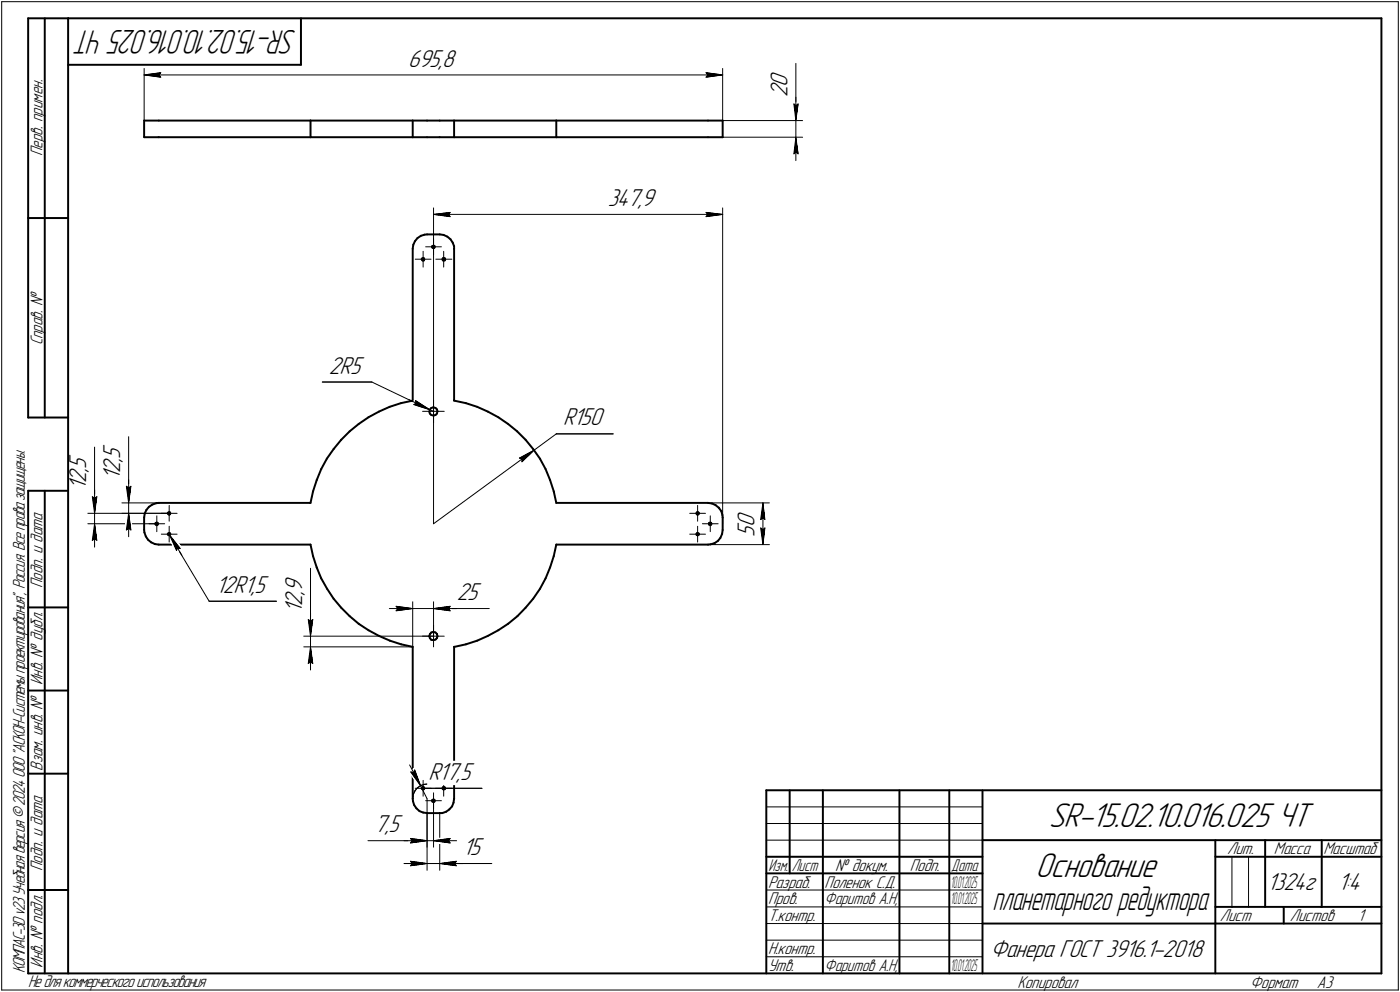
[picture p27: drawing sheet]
<svg xmlns="http://www.w3.org/2000/svg" width="421mm" height="298mm" viewBox="0 0 421 298" stroke-linecap="round" stroke-linejoin="round" font-family="sans-serif">
<defs><g id="words">
<g font-size="10.9">
<text x="315.4" y="248.5">SR-15.02.10.016.025 ЧТ</text>
<text x="311.4" y="263.5">Основание</text>
</g>
<text font-size="10.8" x="89.3" y="9" transform="rotate(-180 89.3 9)">SR-15.02.10.016.025 ЧТ</text>
<text font-size="10.6" x="298.5" y="273.5">планетарного редуктора</text>
<g font-size="7.8">
<text x="122.8" y="20">695,8</text>
<text x="236.8" y="29.2" transform="rotate(-90 236.8 29.2)">2</text>
<text x="236.8" y="26.1" transform="rotate(-90 236.8 26.1)">0</text>
<text x="182.8" y="61.9">347,9</text>
<text x="98.9" y="112.3">2R5</text>
<text x="169.3" y="127.8">R150</text>
<text x="36.1" y="137.8" transform="rotate(-90 36.1 137.8)">5</text>
<text x="25.9" y="142" transform="rotate(-90 25.9 142)">,</text>
<text x="25.9" y="140.9" transform="rotate(-90 25.9 140.9)">5</text>
<text x="36.1" y="142" transform="rotate(-90 36.1 142)">2</text>
<text x="36.1" y="138.9" transform="rotate(-90 36.1 138.9)">,</text>
<text x="25.9" y="147.3" transform="rotate(-90 25.9 147.3)">1</text>
<text x="25.9" y="145.2" transform="rotate(-90 25.9 145.2)">2</text>
<text x="36.1" y="144.2" transform="rotate(-90 36.1 144.2)">1</text>
<text x="226.9" y="161.3" transform="rotate(-90 226.9 161.3)">5</text>
<text x="226.9" y="158.5" transform="rotate(-90 226.9 158.5)">0</text>
<text x="64.9" y="178.2">12R1,5</text>
<text x="90.8" y="178.9" transform="rotate(-90 90.8 178.9)">,</text>
<text x="90.8" y="177.8" transform="rotate(-90 90.8 177.8)">9</text>
<text x="90.8" y="184.2" transform="rotate(-90 90.8 184.2)">1</text>
<text x="90.8" y="182" transform="rotate(-90 90.8 182)">2</text>
<text x="137.4" y="180.3">25</text>
<text x="128.9" y="234.3">R17</text>
<text x="137.3" y="234.3">,</text>
<text x="138.4" y="234.3">5</text>
<text x="112.6" y="250.1">7,5</text>
<text x="139.2" y="257">15</text>
<text x="381.1" y="267.5">1324г</text>
<text x="402.4" y="267.5">1:4</text>
<text x="297.9" y="287.7">Фанера ГОСТ 3916.1-2018</text>
</g>
<g font-size="5.4">
<text x="12.8" y="46.9" transform="rotate(-90 12.8 46.9)">Перв. примен.</text>
<text x="12.8" y="103.8" transform="rotate(-90 12.8 103.8)">Справ. !</text>
<text x="12.8" y="176.7" transform="rotate(-90 12.8 176.7)">Подп. и дата</text>
<text x="12.8" y="205.8" transform="rotate(-90 12.8 205.8)">Инв. ! дубл.</text>
<text x="12.8" y="231.6" transform="rotate(-90 12.8 231.6)">Взам. инв. !</text>
<text x="369.1" y="256.8">Лит.</text>
<text x="383.1" y="256.8">Масса</text>
<text x="398" y="256.8">Масштаб</text>
<text x="12.8" y="261.7" transform="rotate(-90 12.8 261.7)">Подп. и дата</text>
<text x="251.2" y="261.8">! докум.</text>
<text x="273.6" y="261.8">Подп.</text>
<text x="231" y="266.8">Разраб.</text>
<text x="248" y="266.8">Поленок С.Д.</text>
<text x="231" y="271.8">Пров.</text>
<text x="248" y="271.8">Фаритов А.Н,</text>
<text x="231" y="276.8">Т.контр.</text>
<text x="366.9" y="276.8">Лист</text>
<text x="387.9" y="276.8">Листов</text>
<text x="408.4" y="276.8">1</text>
<text x="231" y="286.8">Н.контр.</text>
<text x="7.5" y="292.5" transform="rotate(-90 7.5 292.5)">КОМПАС-3Dv23Учебнаяверсия©2024ООО&quot;АСКОН-Системыпроектирования&quot;, Россия. Всеправазащищены.</text>
<text x="12.8" y="290.8" transform="rotate(-90 12.8 290.8)">Инв. ! подл.</text>
<text x="231" y="291.8">Утв.</text>
<text x="248" y="291.8">Фаритов А.Н,</text>
<text x="8.5" y="296.7">Недлякоммерческогоиспользования</text>
<text x="306" y="296.8">Копировал</text>
<text x="376" y="296.8">Формат</text>
<text x="396" y="296.8">A3</text>
</g>
<g font-size="5.3">
<text x="231.1" y="261.8">Изм.</text>
<text x="238.1" y="261.8">Лист</text>
<text x="286.1" y="261.8">Дата</text>
</g>
<g font-size="5.1">
<text x="286" y="266.8">1</text>
<text x="286.7" y="266.8">0.01.2025</text>
<text x="286" y="271.8">1</text>
<text x="286.7" y="271.8">0.01.2025</text>
<text x="286" y="291.8">1</text>
<text x="286.7" y="291.8">0.01.2025</text>
</g>
</g></defs>
<g fill="none" stroke="#000" stroke-width=".59">
<path d="M8.5 5.5v120zM8.5 5.5h12zM13.5 5.5v120zM20.5 5.5v287zM20.5 5.5h395zM20.5 19.5h70zM90.5 5.5v14zM415.5 5.5v287zM43.3 36.2v5zM43.3 36.2h4.5zM47.8 36.2h45.6zM93.4 36.2v5z"/>
<path d="M93.4 36.2h30.7zM124.1 36.2v5zM124.1 36.2h4.3zM128.4 36.2h3.8zM132.2 36.2h4.4zM136.6 36.2h30.7zM136.6 36.2v5zM167.3 36.2h45.6zM167.3 36.2v5zM212.9 36.2h4.4zM217.3 36.2v5zM43.3 41.2h4.5z"/>
<path d="M47.8 41.2h45.6zM93.4 41.2h30.7zM124.1 41.2h4.3zM128.4 41.2h3.8zM132.2 41.2h4.4zM136.6 41.2h30.7zM167.3 41.2h45.6zM212.9 41.2h4.4zM8.5 65.5h12zM124.1 74.8v45.6zM124.3 73.6l-.2 1.2zM124.8 72.5l-.5 1.1z"/>
<path d="M125.6 71.5l-.8 1zM125.6 71.5l1-.6zM126.6 70.9l1.1-.4zM126.8 77.9l.2 .3zM127 77.6h.3zM127 77.6l-.2 .3zM127 78.2l.3 .1zM127.3 78.3l.2-.1zM127.3 77.6h.2zM127.5 77.6l.1 .3zM127.6 77.9l-.1 .3zM127.7 70.5l.7-.1z"/>
<path d="M128.4 70.4h3.8zM130 74.2v.2zM130 73.9l.4-.1zM130 73.9v.3zM130 74.4l.4 .2zM130.4 74.6l.2-.2zM130.4 73.8l.2 .1zM130.6 73.9l.1 .3zM130.7 74.2l-.1 .2zM132.2 70.4l1.2 .2zM133.1 77.9l.1 .3zM133.2 77.6h.2z"/>
<path d="M133.2 77.6l-.1 .3zM133.2 78.2l.2 .1zM133.4 78.3l.4-.1zM133.4 77.6h.4zM133.4 70.6l1.1 .5zM133.8 77.6l.1 .3zM133.9 77.9l-.1 .3zM134.5 71.1l1 .8zM135.5 71.9l.6 1zM136.1 72.9l.5 1.1zM136.6 74v.8zM136.6 74.8v45.6z"/>
<path d="M8.5 125.5h12zM98.3 137.8l-1.7 3.2zM100.3 135l-2 2.8zM102.6 132.2l-2.3 2.8zM102.6 132.2l2.6-2.6zM105.2 129.6l2.7-2.2zM107.9 127.4l2.9-2zM110.8 125.4l3.2-1.7zM114 123.7l3.2-1.4zM117.2 122.3l3.4-1.1zM120.6 121.2l3.5-.8zM129.1 123.7l.2 .6z"/>
<path d="M129.3 124.3l.4 .4zM129.3 123l-.2 .7zM129.3 123l.4-.4zM129.7 124.7l.7 .2zM129.7 122.6l.6-.2zM130.3 122.4h.1M130.4 122.4l.6 .2zM130.4 124.9l.6-.2zM131 122.6l.4 .4zM131.4 123l.2 .6zM131.4 124.3l-.4 .4zM131.6 123.6l-.2 .7z"/>
<path d="M136.6 120.4l3.5 .8zM140.1 121.2l3.4 1.1zM143.5 122.3l3.2 1.4zM146.7 123.7l3.2 1.7zM149.9 125.4l2.9 2zM152.8 127.4l2.7 2.2zM155.5 129.6l2.6 2.6zM158.1 132.2l2.3 2.8zM160.4 135l2 2.8zM162.4 137.8l1.7 3.2zM8.5 147.5v145zM8.5 147.5h12z"/>
<path d="M13.5 147.5v145zM43.3 155.5v3.8zM43.3 159.3l.1 .7zM43.5 154.3l-.2 1.2zM44 153.2l-.5 1.1zM44.8 152.3l-.8 .9zM44.8 152.3l1-.7zM45.8 151.6l1.2-.4zM46.7 157.4l.1 .2zM46.8 157.1h.4zM46.8 157.1l-.1 .3zM46.8 157.6l.4 .2z"/>
<path d="M47 151.2l.8-.1zM47.2 157.8l.2-.2zM47.2 157.1h.2zM47.4 157.1l.1 .3zM47.5 157.4l-.1 .2zM47.8 151.1h45.6zM50.5 154.3l.1 .2zM50.6 154l.3-.1zM50.6 154l-.1 .3zM50.6 154.5l.3 .2zM50.9 154.7l.2-.2zM50.9 153.9l.2 .1z"/>
<path d="M51.1 154l.1 .3zM51.2 154.3l-.1 .2zM94.1 147.7l-.7 3.4zM95.2 144.3l-1.1 3.4zM96.6 141l-1.4 3.3zM164.1 141l1.3 3.3zM165.4 144.3l1.1 3.4zM166.5 147.7l.8 3.4zM167.3 151.1h45.6zM209.5 154.3v.2zM209.5 154l.3-.1zM209.5 154v.3z"/>
<path d="M209.5 154.5l.3 .2zM209.8 154.7l.3-.2zM209.8 153.9l.3 .1zM210.1 154l.1 .3zM210.2 154.3l-.1 .2zM212.9 151.1l1.2 .2zM213.2 157.4l.1 .2zM213.3 157.1h.3zM213.3 157.1l-.1 .3zM213.3 157.6l.3 .2zM213.6 157.8l.3-.2zM213.6 157.1h.3z"/>
<path d="M213.9 157.1l.1 .3zM214 157.4l-.1 .2zM214.1 151.3l1.1 .5zM215.2 151.8l1 .8zM216.2 152.6l.7 1zM216.9 153.6l.4 1.2zM217.3 154.8v.7zM217.3 155.5v3.8zM217.3 159.3l-.1 1.1zM43.4 160l.5 1.2zM43.9 161.2l.6 1zM44.5 162.2l1 .8z"/>
<path d="M45.5 163l1.1 .5zM46.6 163.5l1.2 .2zM47.8 163.7h45.6zM50.5 160.5l.1 .3zM50.6 160.3l.3-.1zM50.6 160.3l-.1 .2zM50.6 160.8l.3 .1zM50.9 160.9l.2-.1zM50.9 160.2l.2 .1zM51.1 160.3l.1 .2zM51.2 160.5l-.1 .3zM93.4 163.7l.7 3.4z"/>
<path d="M94.1 167.1l1.1 3.4zM95.2 170.5l1.4 3.3zM96.6 173.8l1.8 3.2zM98.4 177l1.9 2.9zM100.3 179.9l2.3 2.7zM160.4 179.9l-2.3 2.7zM162.4 177l-2 2.9zM164.1 173.8l-1.7 3.2zM165.4 170.5l-1.3 3.3zM166.5 167.1l-1.1 3.4zM167.3 163.7h45.6zM167.3 163.7l-.8 3.4z"/>
<path d="M209.5 160.5v.3zM209.5 160.3l.3-.1zM209.5 160.3v.2zM209.5 160.8l.3 .1zM209.8 160.9l.3-.1zM209.8 160.2l.3 .1zM210.1 160.3l.1 .2zM210.2 160.5l-.1 .3zM212.9 163.7l.8-.1zM213.7 163.6l1.2-.4zM214.9 163.2l1-.6zM216.7 161.6l-.8 1z"/>
<path d="M217.2 160.4l-.5 1.2zM8.5 182.5h12zM102.6 182.6l2.6 2.6zM105.2 185.2l2.7 2.3zM107.9 187.5l2.9 1.9zM110.8 189.4l3.2 1.7zM114 191.1l3.3 1.4zM117.3 192.5l3.3 1.1zM120.6 193.6l3.5 .8zM124.1 194.4v45.6zM129.1 191.2l.2 .6zM129.3 191.8l.4 .5z"/>
<path d="M129.3 190.6l-.2 .6zM129.7 192.3l.7 .1zM129.7 190.1l-.4 .5zM129.7 190.1l.6-.2zM130.3 189.9h.1M130.4 189.9l.6 .2zM130.4 192.4l.6-.2zM131 190.1l.4 .4zM131.4 190.5l.2 .7zM131.4 191.8l-.4 .4zM131.6 191.2l-.2 .6zM136.7 194.4h.1"/>
<path d="M136.6 194.4v45.6zM136.7 194.4l3.4-.8zM140.1 193.6l3.4-1.1zM143.5 192.5l3.2-1.4zM146.7 191.1l3.2-1.7zM149.9 189.4l2.9-1.9zM152.8 187.5l2.8-2.3zM158.1 182.6l-2.5 2.6zM8.5 207.5h12zM8.5 232.5h12zM126.8 236.9l.2 .3zM127 236.6l.3-.1z"/>
<path d="M127 236.6l-.2 .3zM127 237.2h.3zM127.3 237.2h.2zM127.3 236.5l.2 .1zM127.5 236.6l.1 .3zM127.6 236.9l-.1 .3zM133.1 236.9l.1 .3zM133.2 236.6l.2-.1zM133.2 236.6l-.1 .3zM133.2 237.2h.2zM133.4 237.2h.4zM133.4 236.5l.4 .1z"/>
<path d="M133.8 236.6l.1 .3zM133.9 236.9l-.1 .3zM230.5 237.5h185zM230.5 237.5v55zM237.5 237.5v25zM247.5 237.5v55zM270.5 237.5v55zM285.5 237.5v55zM295.5 237.5v55zM124.1 240l.1 .8zM124.2 240.8l.3 1.1zM124.5 241.9l.7 1z"/>
<path d="M125.2 242.9l1 .9zM126.2 243.8l1.1 .4zM127.3 244.2l1.1 .1zM128.4 244.3h3.8zM130 240.6v.3zM130 240.4l.4-.1zM130 240.4v.2zM130 240.9l.4 .1zM130.4 241l.2-.1zM130.4 240.3l.2 .1zM130.6 240.4l.1 .2zM130.7 240.6l-.1 .3z"/>
<path d="M132.2 244.3h.8zM133 244.3l1.2-.4zM134.2 243.9l.9-.7zM136 242.3l-.9 .9zM136.4 241.2l-.4 1.1zM136.6 240l-.2 1.2zM230.5 257.5h65zM295.5 252.5h120zM365.5 252.5v40zM365.5 257.5h15zM380.5 252.5v20zM380.5 257.5h35z"/>
<path d="M397.5 252.5v20zM8.5 267.5h12zM230.5 262.5h65zM295.5 277.5h70zM365.5 277.5h50zM365.5 272.5h50zM386.1 272.5v5zM8.5 292.5h12zM20.5 292.5h395z"/>
</g>
<g fill="none" stroke="#000" stroke-width=".3">
<path d="M.5 .5v297zM.5 .5h420zM239.4 19v12.2zM420.5 .5v297zM43.3 20.6v15.6zM43.3 22.5l5-.7zM43.3 22.5l5 .7zM43.3 22.5h174zM47.8 22.5l.5 .7zM48.3 21.8l-.5 .7zM212.3 23.2l5-.7zM212.3 21.8l.6 .7z"/>
<path d="M212.3 21.8l5 .7zM212.9 22.5l-.6 .7zM217.3 20.6v15.6zM217.3 36.2h24.1zM238.8 31.2l.6 .5zM238.8 31.2l.6 5zM239.4 31.2v5zM239.4 31.7l.6-.5zM239.4 29.2v7zM239.4 36.2v5zM240 31.2l-.6 5zM217.3 41.2h24.1z"/>
<path d="M238.8 46.2l.6-.5zM239.4 41.2l-.6 5zM239.4 45.7l.6 .5zM239.4 41.2l.6 5zM239.4 41.2v7.1zM124.9 77.9h2.4zM127.3 77.9h2.3zM127.3 77.9v2.4zM127.3 75.5v2.4zM128 74.2h2.4zM130.4 74.2h2.4zM130.4 74.2v2.3z"/>
<path d="M130.4 71.8v2.4zM130.4 62.5v94.9zM130.4 64.4l5-.6zM130.4 64.4l5 .7zM130.4 64.4h86.9zM131.1 77.9h2.3zM133.4 77.9h2.5zM133.4 77.9v2.4zM133.4 75.5v2.4zM134.9 64.4l.5 .7zM135.4 63.8l-.5 .6zM212.3 65.1l5-.7z"/>
<path d="M212.3 63.8l.6 .6zM212.3 63.8l5 .6zM212.9 64.4l-.6 .7zM217.3 62.5v94.9zM96.9 114.8h14.9zM111.8 114.8l17.4 8.3zM28.4 134.4v14.9zM38.7 131.2v14.9zM122.9 120.1l6.3 3zM124.5 121.6l.6-.4zM124.5 121.6l4.7 1.5zM125 120.4l4.2 2.7z"/>
<path d="M125 120.4l.1 .8zM127.1 123.6h3.3zM129.2 123.1l1.2 .5zM130.4 123.6h3.2zM130.4 123.6v3.3zM130.4 120.4v3.2zM156.2 137.7l.8 .2zM156.2 137.7l4.4-2.4zM157 138.8l3.6-3.5zM157 137.9v.9zM160.6 135.3l6.7-4.9zM167.3 130.4h17.1z"/>
<path d="M26.4 154.3h24.5zM26.4 157.4h20.8zM27.8 149.3l.6 .5zM27.8 149.3l.6 5zM28.4 149.3v5zM28.4 149.8l.7-.5zM28.4 147.3v7zM28.4 157.4l-.6 5zM28.4 157.4l.7 5zM28.4 157.4v7zM28.4 154.3v3.1zM29.1 149.3l-.7 5z"/>
<path d="M36.7 151.1h11.1zM36.7 154.3h14.2zM38 146.1l.7 .5zM38 146.1l.7 5zM38 159.3l.7-.6zM38.7 146.1v5zM38.7 146.6l.7-.5zM38.7 144.2v6.9zM38.7 154.3l-.7 5zM38.7 158.7l.7 .6zM38.7 154.3l.7 5zM38.7 154.3v7z"/>
<path d="M38.7 151.1v3.2zM39.4 146.1l-.7 5zM44.8 157.4h2.4zM47.2 157.4h2.3zM47.2 157.4v2.4zM47.2 155v2.4zM48.5 154.3h2.4zM50.9 158.2v2.3zM50.9 154.3h2.4zM50.9 154.3v2.3zM50.9 151.9v2.4zM130.4 157.4l30.2-22.1z"/>
<path d="M207.4 154.3h2.4zM209.8 158.2v2.3zM209.8 154.3h2.4zM209.8 154.3v2.3zM209.8 151.9v2.4zM211.2 157.4h2.4zM212.9 151.1h18.5zM213.6 157.4h2.4zM213.6 157.4v2.4zM213.6 155v2.4zM228.8 156.1l.6-.5zM228.8 158.7l.6 5z"/>
<path d="M228.8 158.7l.6 .5zM229.4 151.1l.6 5zM229.4 155.6l.6 .5zM229.4 151.1l-.6 5zM229.4 159.2l.6-.5zM229.4 151.1v12.6zM230 158.7l-.6 5zM27.8 162.4l.6-.5zM28.4 161.9l.7 .5zM48.5 160.5h2.4zM50.9 160.5h2.4zM50.9 160.5v2.4z"/>
<path d="M50.9 160.5l.2 .4zM51.1 160.9l11.8 19.8zM51.1 160.9l2 4.5zM51.1 160.9l3.1 3.9zM51.1 160.9l3.6 6zM53.3 164.7l-.2 .7zM53.3 164.7l.9 .1zM93.4 170.8v15.4zM207.4 160.5h2.4zM209.8 160.5h2.4zM209.8 160.5v2.4zM212.9 163.7h18.5z"/>
<path d="M62.9 180.7h20.2zM91.4 191.2h39zM91.4 194.4h32.7zM92.7 186.2l.7 .5zM92.7 186.2l.7 5zM92.7 199.4l.7-.5zM93.4 186.2v5zM93.4 186.7l.7-.5zM93.4 184.1v7.1zM93.4 194.4l-.7 5zM93.4 198.9l.7 .5zM93.4 194.4l.7 5z"/>
<path d="M93.4 194.4v6.9zM93.4 191.2v3.2zM94.1 186.2l-.7 5zM117.1 182.9h7zM119.1 182.2l5 .7zM119.1 182.2l.5 .7zM119.1 183.6l5-.7zM119.6 182.9l-.5 .7zM124.1 180.8v13.6zM124.1 182.9h6.3zM127.1 191.2h3.3zM130.4 191.2h3.2z"/>
<path d="M130.4 191.2v3.2zM130.4 187.9v3.3zM130.4 180.8v10.4zM130.4 182.9h5zM130.4 182.9l5 .7zM130.4 182.9l5-.7zM130.4 182.9h6.9zM134.9 182.9l.5 .7zM135.4 182.9h11.8zM135.4 182.2l-.5 .7zM123.2 229.9l3.3 6.2zM123.5 232l.9 .2z"/>
<path d="M123.5 232l3 4.1zM124.3 238.8l-.2 1.2zM124.7 231.4l1.8 4.7zM124.7 231.4l-.3 .8zM124.8 237.7l-.5 1.1zM124.9 236.9h2.4zM125.6 236.7l-.8 1zM125.6 236.7l1-.6zM126.5 236.1l1.9 3.9zM126.6 236.1l1.1-.4zM126.8 236.9h18.1zM127.3 236.9h2.3z"/>
<path d="M127.3 236.9v2.4zM127.3 234.5v2.4zM127.7 235.7l.7-.1zM130.4 238.3v2.3zM131.1 236.9h2.3zM133.4 236.9h2.5zM133.4 236.9v2.4zM133.4 234.5v2.4zM110.7 252.6h12.7zM121.5 259.5h6.9zM121.5 252.6h6.9zM123.4 252.6h5z"/>
<path d="M123.4 258.8l5 .7zM123.4 258.8l.6 .7zM123.4 252l5 .6zM123.4 252l.6 .6zM123.4 253.3l5-.7zM124 259.5l-.6 .7zM124 252.6l-.6 .7zM128 240.6h2.4zM128.4 244.3v17.2zM128.4 240v14.6zM128.4 259.5h3.8zM128.4 252.6h2z"/>
<path d="M130.4 240.6h2.4zM130.4 240.6v2.4zM130.4 240.6v14zM130.4 252.6l5 .7zM130.4 252.6l5-.6zM130.4 252.6h6.9zM132.2 244.3v17.2zM132.2 259.5h5zM132.2 259.5l5 .7zM132.2 259.5l5-.7zM132.2 259.5h7zM134.9 252.6l.5 .7z"/>
<path d="M135.4 252l-.5 .6zM136.7 259.5l.5 .7zM137.2 259.5h10.7zM137.2 258.8l-.5 .7zM230.5 247.5h65zM230.5 252.5h65zM230.5 242.5h65zM370.5 257.5v15zM375.5 257.5v15zM123.4 260.2l5-.7zM230.5 267.5h65zM230.5 272.5h65z"/>
<path d="M230.5 277.5h65zM.5 297.5h420zM230.5 282.5h65zM230.5 287.5h65z"/>
</g>
<g fill="#fff" stroke="#fff" stroke-width=".3">
<path d="M122.8 14.4h15.1zM122.8 14.5h15.1zM122.8 14.6h15.1zM122.8 14.6h15.1zM122.8 14.7h15.1zM122.8 14.8h15.1zM122.8 14.9h15.1zM122.8 15h15.1zM122.8 15.1h15.1zM122.8 15.2h15.1zM122.8 15.2h15.1zM122.8 15.3h15.1zM122.8 15.4h15.1zM122.8 15.5h15.1zM122.8 15.6h15.1zM122.8 15.7h15.1zM122.8 15.7h15.1zM122.8 15.8h15.1zM122.8 15.9h15.1zM122.8 16h15.1zM122.8 16.1h15.1zM122.8 16.2h15.1zM122.8 16.3h15.1zM122.8 16.3h15.1zM122.8 16.4h15.1zM122.8 16.5h15.1zM122.8 16.6h15.1zM122.8 16.7h15.1zM122.8 16.8h15.1zM122.8 16.8h15.1zM122.8 16.9h15.1zM122.8 17h15.1zM122.8 17.1h15.1zM122.8 17.2h15.1zM122.8 17.3h15.1zM122.8 17.4h15.1zM122.8 17.4h15.1zM122.8 17.5h15.1zM122.8 17.6h15.1zM122.8 17.7h15.1zM122.8 17.8h15.1zM122.8 17.9h15.1zM122.8 17.9h15.1zM122.8 18h15.1zM122.8 18.1h15.1zM122.8 18.2h15.1zM122.8 18.3h15.1zM122.8 18.4h15.1zM122.8 18.5h15.1zM122.8 18.5h15.1zM122.8 18.6h15.1zM122.8 18.7h15.1zM122.8 18.8h15.1zM122.8 18.9h15.1zM122.8 19h15.1zM122.8 19h15.1zM122.8 19.1h15.1zM122.8 19.2h15.1zM122.8 19.3h15.1zM122.8 19.4h15.1zM122.8 19.5h15.1zM122.8 19.6h15.1zM122.8 19.6h15.1zM122.8 19.7h15.1zM122.8 19.8h15.1zM122.8 19.9h15.1zM122.8 20h15.1zM122.8 20.1h15.1zM122.8 20.2h15.1zM122.8 20.2h15.1zM122.8 20.3h15.1zM122.8 20.4h15.1zM122.8 20.5h15.1zM122.8 20.6h15.1zM122.8 20.7h15.1zM122.8 20.7h15.1zM122.8 20.8h15.1zM122.8 20.9h15.1zM122.8 21h15.1zM122.8 21.1h15.1zM122.8 21.2h15.1zM122.8 21.3h15.1zM122.8 21.3h15.1zM122.8 21.4h15.1z"/>
<path d="M48.2 21.4h.7zM47.4 21.5h1.5zM46.7 21.6h2.2zM45.9 21.7h3zM45.1 21.8h3.8zM45 21.8h3.9zM44.8 21.9h4.1zM44.5 22h4.4zM44.4 22.1h4.5zM44.2 22.2h4.7zM43.9 22.3h5zM43.8 22.4h5.1zM43.6 22.4h5.3zM43.3 22.5h5.6zM43.6 22.6h5.3zM43.8 22.7h5.1zM43.9 22.8h5zM44.2 22.9h4.7zM44.4 22.9h4.5zM44.5 23h4.4zM44.8 23.1h4.1zM45 23.2h3.9zM45.1 23.3h3.8zM45.8 23.4h3.1zM46.4 23.5h2.5zM47 23.5h1.9zM47.7 23.6h1.2zM48.3 23.7h.6z"/>
<path d="M211.8 21.4h.8zM211.8 21.5h1.6zM211.8 21.6h2.3zM211.8 21.7h3.1zM211.8 21.8h3.8zM211.8 21.8h4zM211.8 21.9h4.2zM211.8 22h4.4zM211.8 22.1h4.6zM211.8 22.2h4.8zM211.8 22.3h4.9zM211.8 22.4h5.2zM211.8 22.4h5.4zM211.8 22.5h5.5zM211.8 22.6h5.4zM211.8 22.7h5.2zM211.8 22.8h4.9zM211.8 22.9h4.8zM211.8 22.9h4.6zM211.8 23h4.4zM211.8 23.1h4.2zM211.8 23.2h4zM211.8 23.3h3.8zM211.8 23.4h3.2zM211.8 23.5h2.6zM211.8 23.5h1.9zM211.8 23.6h1.3zM211.8 23.7h.7z"/>
<path d="M231.2 21.1h7.1zM231.2 21.2h7.1zM231.2 21.3h7.1zM231.2 21.3h7.1zM231.2 21.4h7.1zM231.2 21.5h7.1zM231.2 21.6h7.1zM231.2 21.7h7.1zM231.2 21.8h7.1zM231.2 21.8h7.1zM231.2 21.9h7.1zM231.2 22h7.1zM231.2 22.1h7.1zM231.2 22.2h7.1zM231.2 22.3h7.1zM231.2 22.4h7.1zM231.2 22.4h7.1zM231.2 22.5h7.1zM231.2 22.6h7.1zM231.2 22.7h7.1zM231.2 22.8h7.1zM231.2 22.9h7.1zM231.2 22.9h7.1zM231.2 23h7.1zM231.2 23.1h7.1zM231.2 23.2h7.1zM231.2 23.3h7.1zM231.2 23.4h7.1zM231.2 23.5h7.1zM231.2 23.5h7.1zM231.2 23.6h7.1zM231.2 23.7h7.1zM231.2 23.8h7.1zM231.2 23.9h7.1zM231.2 24h7.1zM231.2 24h7.1zM231.2 24.1h7.1zM231.2 24.2h7.1zM231.2 24.3h7.1zM231.2 24.4h7.1zM231.2 24.5h7.1zM231.2 24.6h7.1zM231.2 24.6h7.1zM231.2 24.7h7.1zM231.2 24.8h7.1zM231.2 24.9h7.1zM231.2 25h7.1zM231.2 25.1h7.1zM231.2 25.1h7.1zM231.2 25.2h7.1zM231.2 25.3h7.1zM231.2 25.4h7.1zM231.2 25.5h7.1zM231.2 25.6h7.1zM231.2 25.7h7.1zM231.2 25.7h7.1zM231.2 25.8h7.1zM231.2 25.9h7.1zM231.2 26h7.1zM231.2 26.1h7.1zM231.2 26.2h7.1zM231.2 26.2h7.1zM231.2 26.3h7.1zM231.2 26.4h7.1zM231.2 26.5h7.1zM231.2 26.6h7.1zM231.2 26.7h7.1zM231.2 26.8h7.1zM231.2 26.8h7.1zM231.2 26.9h7.1zM231.2 27h7.1zM231.2 27.1h7.1zM231.2 27.2h7.1zM231.2 27.3h7.1zM231.2 27.3h7.1zM231.2 27.4h7.1zM231.2 27.5h7.1zM231.2 27.6h7.1zM231.2 27.7h7.1zM231.2 27.8h7.1zM231.2 27.9h7.1zM231.2 27.9h7.1zM231.2 28h7.1zM231.2 28.1h7.1zM231.2 28.2h7.1zM231.2 28.3h7.1zM231.2 28.4h7.1zM231.2 28.4h7.1zM231.2 28.5h7.1zM231.2 28.6h7.1zM231.2 28.7h7.1zM231.2 28.8h7.1zM231.2 28.9h7.1zM231.2 29h7.1zM231.2 29h7.1zM231.2 29.1h7.1z"/>
<path d="M238.2 30.7h2.4zM238.3 30.8h2.3zM238.3 30.9h2.3zM238.3 31h2.3zM238.3 31.1h2.3zM238.3 31.2h2.3zM238.3 31.2h2.3zM238.3 31.3h2.3zM238.3 31.4h2.2zM238.3 31.5h2.2zM238.3 31.6h2.2zM238.3 31.7h2.2zM238.3 31.7h2.2zM238.3 31.8h2.2zM238.3 31.9h2.2zM238.4 32h2.1zM238.4 32.1h2.1zM238.4 32.2h2.1zM238.4 32.3h2.1zM238.4 32.3h2.1zM238.4 32.4h2.1zM238.4 32.5h2.1zM238.4 32.6h2zM238.5 32.7h1.9zM238.5 32.8h1.9zM238.5 32.9h1.9zM238.5 32.9h1.9zM238.5 33h1.9zM238.5 33.1h1.9zM238.5 33.2h1.9zM238.6 33.3h1.7zM238.6 33.4h1.7zM238.6 33.4h1.7zM238.6 33.5h1.7zM238.6 33.6h1.7zM238.6 33.7h1.7zM238.6 33.8h1.7zM238.7 33.9h1.5zM238.7 34h1.5zM238.7 34h1.5zM238.7 34.1h1.5zM238.7 34.2h1.5zM238.7 34.3h1.5zM238.7 34.4h1.5zM238.7 34.5h1.4zM238.8 34.5h1.3zM238.8 34.6h1.3zM238.8 34.7h1.2zM238.8 34.8h1.2zM238.8 34.9h1.1zM238.9 35h1zM238.9 35.1h1zM239 35.1h.9zM239 35.2h.9zM239 35.3h.8zM239.1 35.4h.7zM239.1 35.5h.6zM239.1 35.6h.6zM239.2 35.6h.4zM239.2 35.7h.4zM239.3 35.8h.3zM239.3 35.9h.2zM239.3 36h.2z"/>
<path d="M239.3 41.5h.2zM239.3 41.6h.2zM239.3 41.7h.3zM239.2 41.7h.4zM239.2 41.8h.4zM239.1 41.9h.6zM239.1 42h.6zM239.1 42.1h.7zM239 42.2h.8zM239 42.2h.9zM239 42.3h.9zM238.9 42.4h1zM238.9 42.5h1zM238.8 42.6h1.1zM238.8 42.7h1.2zM238.8 42.8h1.2zM238.8 42.8h1.3zM238.8 42.9h1.3zM238.7 43h1.4zM238.7 43.1h1.5zM238.7 43.2h1.5zM238.7 43.3h1.5zM238.7 43.3h1.5zM238.7 43.4h1.5zM238.7 43.5h1.5zM238.7 43.6h1.5zM238.6 43.7h1.7zM238.6 43.8h1.7zM238.6 43.9h1.7zM238.6 43.9h1.7zM238.6 44h1.7zM238.6 44.1h1.7zM238.6 44.2h1.7zM238.5 44.3h1.9zM238.5 44.4h1.9zM238.5 44.4h1.9zM238.5 44.5h1.9zM238.5 44.6h1.9zM238.5 44.7h1.9zM238.5 44.8h1.9zM238.4 44.9h2zM238.4 45h2.1zM238.4 45h2.1zM238.4 45.1h2.1zM238.4 45.2h2.1zM238.4 45.3h2.1zM238.4 45.4h2.1zM238.4 45.5h2.1zM238.3 45.6h2.2zM238.3 45.6h2.2zM238.3 45.7h2.2zM238.3 45.8h2.2zM238.3 45.9h2.2zM238.3 46h2.2zM238.3 46.1h2.2zM238.3 46.1h2.3zM238.3 46.2h2.3zM238.3 46.3h2.3zM238.3 46.4h2.3zM238.3 46.5h2.3zM238.3 46.6h2.3zM238.3 46.7h2.3z"/>
<path d="M160.3 135.4h.3zM159.9 135.5h.6zM159.5 135.6h1zM159.2 135.6h1.2zM158.7 135.7h1.7zM158.7 135.8h1.7zM158.5 135.9h1.8zM158.3 136h1.9zM158.2 136.1h2zM158 136.1h2.1zM157.8 136.2h2.3zM157.6 136.3h2.4zM157.6 136.4h2.3zM157.4 136.5h2.5zM157.2 136.6h2.7zM157.1 136.7h2.7zM156.9 136.7h2.9zM156.7 136.8h3zM156.5 136.9h3.1zM156.5 137h3zM156.3 137.1h3.1zM156.1 137.2h3.2zM156 137.2h3.3zM155.8 137.3h3.4zM155.6 137.4h3.5zM155.4 137.5h3.6zM155.5 137.6h3.4zM155.6 137.7h3.2zM155.7 137.8h3zM155.7 137.8h3zM155.8 137.9h2.8zM155.9 138h2.6zM156 138.1h2.4zM156 138.2h2.3zM156 138.3h2.2zM156.1 138.3h2.1zM156.2 138.4h1.9zM156.2 138.5h1.8zM156.3 138.6h1.6zM156.4 138.7h1.4zM156.4 138.8h1.3zM156.5 138.9h1.1zM156.5 138.9h1.1zM156.5 139h1zM156.6 139.1h.8zM156.7 139.2h.6zM156.7 139.3h.5zM156.8 139.4h.3zM156.9 139.4h.2z"/>
<path d="M169.3 122.3h13.1zM169.3 122.3h13.1zM169.3 122.4h13.1zM169.3 122.5h13.1zM169.3 122.6h13.1zM169.3 122.7h13.1zM169.3 122.8h13.1zM169.3 122.9h13.1zM169.3 122.9h13.1zM169.3 123h13.1zM169.3 123.1h13.1zM169.3 123.2h13.1zM169.3 123.3h13.1zM169.3 123.4h13.1zM169.3 123.4h13.1zM169.3 123.5h13.1zM169.3 123.6h13.1zM169.3 123.7h13.1zM169.3 123.8h13.1zM169.3 123.9h13.1zM169.3 124h13.1zM169.3 124h13.1zM169.3 124.1h13.1zM169.3 124.2h13.1zM169.3 124.3h13.1zM169.3 124.4h13.1zM169.3 124.5h13.1zM169.3 124.5h13.1zM169.3 124.6h13.1zM169.3 124.7h13.1zM169.3 124.8h13.1zM169.3 124.9h13.1zM169.3 125h13.1zM169.3 125.1h13.1zM169.3 125.1h13.1zM169.3 125.2h13.1zM169.3 125.3h13.1zM169.3 125.4h13.1zM169.3 125.5h13.1zM169.3 125.6h13.1zM169.3 125.6h13.1zM169.3 125.7h13.1zM169.3 125.8h13.1zM169.3 125.9h13.1zM169.3 126h13.1zM169.3 126.1h13.1zM169.3 126.2h13.1zM169.3 126.2h13.1zM169.3 126.3h13.1zM169.3 126.4h13.1zM169.3 126.5h13.1zM169.3 126.6h13.1zM169.3 126.7h13.1zM169.3 126.7h13.1zM169.3 126.8h13.1zM169.3 126.9h13.1zM169.3 127h13.1zM169.3 127.1h13.1zM169.3 127.2h13.1zM169.3 127.3h13.1zM169.3 127.3h13.1zM169.3 127.4h13.1zM169.3 127.5h13.1zM169.3 127.6h13.1zM169.3 127.7h13.1zM169.3 127.8h13.1zM169.3 127.8h13.1zM169.3 127.9h13.1zM169.3 128h13.1zM169.3 128.1h13.1zM169.3 128.2h13.1zM169.3 128.3h13.1zM169.3 128.4h13.1zM169.3 128.4h13.1zM169.3 128.5h13.1zM169.3 128.6h13.1zM169.3 128.7h13.1zM169.3 128.8h13.1zM169.3 128.9h13.1zM169.3 128.9h13.1zM169.3 129h13.1zM169.3 129.1h13.1zM169.3 129.2h13.1zM169.3 129.3h13.1z"/>
<path d="M124.8 119.7h.2zM124.8 119.8h.3zM124.7 119.9h.5zM124.7 120h.7zM124.6 120.1h.9zM124.6 120.1h1zM124.5 120.2h1.2zM124.5 120.3h1.4zM124.5 120.4h1.5zM124.5 120.5h1.7zM124.4 120.6h1.8zM124.4 120.6h2zM124.3 120.7h2.3zM124.3 120.8h2.4zM124.2 120.9h2.6zM124.2 121h2.7zM124.1 121.1h3zM124.1 121.2h3.1zM124 121.2h3.3zM124 121.3h3.4zM124 121.4h3.6zM124 121.5h3.7zM123.9 121.6h3.9zM123.9 121.7h4zM123.8 121.8h4.2zM123.7 121.8h4.4zM124 121.9h4.2zM124.2 122h4.1zM124.5 122.1h3.9zM124.7 122.2h3.7zM125 122.3h3.5zM125.2 122.3h3.4zM125.5 122.4h3.1zM125.7 122.5h3zM126 122.6h2.8zM126.2 122.7h2.7zM126.5 122.8h2.4zM126.7 122.9h2.3zM127 122.9h2.1zM127.3 123h1.9z"/>
<path d="M98.9 106.7h11zM98.9 106.8h11zM98.9 106.8h11zM98.9 106.9h11zM98.9 107h11zM98.9 107.1h11zM98.9 107.2h11zM98.9 107.3h11zM98.9 107.4h11zM98.9 107.4h11zM98.9 107.5h11zM98.9 107.6h11zM98.9 107.7h11zM98.9 107.8h11zM98.9 107.9h11zM98.9 107.9h11zM98.9 108h11zM98.9 108.1h11zM98.9 108.2h11zM98.9 108.3h11zM98.9 108.4h11zM98.9 108.5h11zM98.9 108.5h11zM98.9 108.6h11zM98.9 108.7h11zM98.9 108.8h11zM98.9 108.9h11zM98.9 109h11zM98.9 109.1h11zM98.9 109.1h11zM98.9 109.2h11zM98.9 109.3h11zM98.9 109.4h11zM98.9 109.5h11zM98.9 109.6h11zM98.9 109.6h11zM98.9 109.7h11zM98.9 109.8h11zM98.9 109.9h11zM98.9 110h11zM98.9 110.1h11zM98.9 110.2h11zM98.9 110.2h11zM98.9 110.3h11zM98.9 110.4h11zM98.9 110.5h11zM98.9 110.6h11zM98.9 110.7h11zM98.9 110.7h11zM98.9 110.8h11zM98.9 110.9h11zM98.9 111h11zM98.9 111.1h11zM98.9 111.2h11zM98.9 111.3h11zM98.9 111.3h11zM98.9 111.4h11zM98.9 111.5h11zM98.9 111.6h11zM98.9 111.7h11zM98.9 111.8h11zM98.9 111.8h11zM98.9 111.9h11zM98.9 112h11zM98.9 112.1h11zM98.9 112.2h11zM98.9 112.3h11zM98.9 112.4h11zM98.9 112.4h11zM98.9 112.5h11zM98.9 112.6h11zM98.9 112.7h11zM98.9 112.8h11zM98.9 112.9h11zM98.9 112.9h11zM98.9 113h11zM98.9 113.1h11zM98.9 113.2h11zM98.9 113.3h11zM98.9 113.4h11zM98.9 113.5h11zM98.9 113.5h11zM98.9 113.6h11zM98.9 113.7h11z"/>
<path d="M137.3 174.8h7.8zM137.3 174.8h7.8zM137.3 174.9h7.8zM137.3 175h7.8zM137.3 175.1h7.8zM137.3 175.2h7.8zM137.3 175.3h7.8zM137.3 175.3h7.8zM137.3 175.4h7.8zM137.3 175.5h7.8zM137.3 175.6h7.8zM137.3 175.7h7.8zM137.3 175.8h7.8zM137.3 175.9h7.8zM137.3 175.9h7.8zM137.3 176h7.8zM137.3 176.1h7.8zM137.3 176.2h7.8zM137.3 176.3h7.8zM137.3 176.4h7.8zM137.3 176.4h7.8zM137.3 176.5h7.8zM137.3 176.6h7.8zM137.3 176.7h7.8zM137.3 176.8h7.8zM137.3 176.9h7.8zM137.3 177h7.8zM137.3 177h7.8zM137.3 177.1h7.8zM137.3 177.2h7.8zM137.3 177.3h7.8zM137.3 177.4h7.8zM137.3 177.5h7.8zM137.3 177.5h7.8zM137.3 177.6h7.8zM137.3 177.7h7.8zM137.3 177.8h7.8zM137.3 177.9h7.8zM137.3 178h7.8zM137.3 178.1h7.8zM137.3 178.1h7.8zM137.3 178.2h7.8zM137.3 178.3h7.8zM137.3 178.4h7.8zM137.3 178.5h7.8zM137.3 178.6h7.8zM137.3 178.6h7.8zM137.3 178.7h7.8zM137.3 178.8h7.8zM137.3 178.9h7.8zM137.3 179h7.8zM137.3 179.1h7.8zM137.3 179.2h7.8zM137.3 179.2h7.8zM137.3 179.3h7.8zM137.3 179.4h7.8zM137.3 179.5h7.8zM137.3 179.6h7.8zM137.3 179.7h7.8zM137.3 179.7h7.8zM137.3 179.8h7.8zM137.3 179.9h7.8zM137.3 180h7.8zM137.3 180.1h7.8zM137.3 180.2h7.8zM137.3 180.3h7.8zM137.3 180.3h7.8zM137.3 180.4h7.8zM137.3 180.5h7.8zM137.3 180.6h7.8zM137.3 180.7h7.8zM137.3 180.8h7.8zM137.3 180.8h7.8zM137.3 180.9h7.8zM137.3 181h7.8zM137.3 181.1h7.8zM137.3 181.2h7.8zM137.3 181.3h7.8zM137.3 181.4h7.8zM137.3 181.4h7.8zM137.3 181.5h7.8zM137.3 181.6h7.8zM137.3 181.7h7.8zM137.3 181.8h7.8z"/>
<path d="M135.3 181.7h.6zM134.7 181.8h1.2zM134 181.9h1.9zM133.4 181.9h2.5zM132.8 182h3.1zM132.2 182.1h3.7zM132 182.2h3.9zM131.8 182.3h4.1zM131.6 182.4h4.3zM131.4 182.5h4.5zM131.2 182.5h4.7zM131 182.6h4.9zM130.8 182.7h5.1zM130.6 182.8h5.3zM130.4 182.9h5.5zM130.6 183h5.3zM130.8 183h5.1zM131 183.1h4.9zM131.2 183.2h4.7zM131.4 183.3h4.5zM131.6 183.4h4.3zM131.8 183.5h4.1zM132 183.6h3.9zM132.2 183.6h3.7zM132.9 183.7h3zM133.7 183.8h2.2zM134.5 183.9h1.4zM135.2 184h.7z"/>
<path d="M118.6 181.7h.7zM118.6 181.8h1.3zM118.6 181.9h1.9zM118.6 181.9h2.6zM118.6 182h3.2zM118.6 182.1h3.7zM118.6 182.2h4zM118.6 182.3h4.2zM118.6 182.4h4.3zM118.6 182.5h4.6zM118.6 182.5h4.8zM118.6 182.6h4.9zM118.6 182.7h5.2zM118.6 182.8h5.4zM118.6 182.9h5.5zM118.6 183h5.4zM118.6 183h5.2zM118.6 183.1h4.9zM118.6 183.2h4.8zM118.6 183.3h4.6zM118.6 183.4h4.3zM118.6 183.5h4.2zM118.6 183.6h4zM118.6 183.6h3.7zM118.6 183.7h3.1zM118.6 183.8h2.3zM118.6 183.9h1.5zM118.6 184h.8z"/>
<path d="M85.3 172.8h7.1zM85.3 172.9h7.1zM85.3 173h7.1zM85.3 173.1h7.1zM85.3 173.1h7.1zM85.3 173.2h7.1zM85.3 173.3h7.1zM85.3 173.4h7.1zM85.3 173.5h7.1zM85.3 173.6h7.1zM85.3 173.7h7.1zM85.3 173.7h7.1zM85.3 173.8h7.1zM85.3 173.9h7.1zM85.3 174h7.1zM85.3 174.1h7.1zM85.3 174.2h7.1zM85.3 174.2h7.1zM85.3 174.3h7.1zM85.3 174.4h7.1zM85.3 174.5h7.1zM85.3 174.6h7.1zM85.3 174.7h7.1zM85.3 174.8h7.1zM85.3 174.8h7.1zM85.3 174.9h7.1zM85.3 175h7.1zM85.3 175.1h7.1zM85.3 175.2h7.1zM85.3 175.3h7.1zM85.3 175.3h7.1zM85.3 175.4h7.1zM85.3 175.5h7.1zM85.3 175.6h7.1zM85.3 175.7h7.1zM85.3 175.8h7.1zM85.3 175.9h7.1zM85.3 175.9h7.1zM85.3 176h7.1zM85.3 176.1h7.1zM85.3 176.2h7.1zM85.3 176.3h7.1zM85.3 176.4h7.1zM85.3 176.4h7.1zM85.3 176.5h7.1zM85.3 176.6h7.1zM85.3 176.7h7.1zM85.3 176.8h7.1zM85.3 176.9h7.1zM85.3 177h7.1zM85.3 177h7.1zM85.3 177.1h7.1zM85.3 177.2h7.1zM85.3 177.3h7.1zM85.3 177.4h7.1zM85.3 177.5h7.1zM85.3 177.5h7.1zM85.3 177.6h7.1zM85.3 177.7h7.1zM85.3 177.8h7.1zM85.3 177.9h7.1zM85.3 178h7.1zM85.3 178.1h7.1zM85.3 178.1h7.1zM85.3 178.2h7.1zM85.3 178.3h7.1zM85.3 178.4h7.1zM85.3 178.5h7.1zM85.3 178.6h7.1zM85.3 178.6h7.1zM85.3 178.7h7.1zM85.3 178.8h7.1zM85.3 178.9h7.1zM85.3 179h7.1zM85.3 179.1h7.1zM85.3 179.2h7.1zM85.3 179.2h7.1zM85.3 179.3h7.1zM85.3 179.4h7.1zM85.3 179.5h7.1zM85.3 179.6h7.1zM85.3 179.7h7.1zM85.3 179.7h7.1zM85.3 179.8h7.1zM85.3 179.9h7.1zM85.3 180h7.1zM85.3 180.1h7.1zM85.3 180.2h7.1zM85.3 180.3h7.1zM85.3 180.3h7.1zM85.3 180.4h7.1zM85.3 180.5h7.1zM85.3 180.6h7.1zM85.3 180.7h7.1zM85.3 180.8h7.1zM85.3 180.8h7.1zM85.3 180.9h7.1zM85.3 181h7.1zM85.3 181.1h7.1zM85.3 181.2h7.1zM85.3 181.3h7.1zM85.3 181.4h7.1zM85.3 181.4h7.1zM85.3 181.5h7.1zM85.3 181.6h7.1zM85.3 181.7h7.1zM85.3 181.8h7.1zM85.3 181.9h7.1zM85.3 181.9h7.1zM85.3 182h7.1zM85.3 182.1h7.1zM85.3 182.2h7.1zM85.3 182.3h7.1zM85.3 182.4h7.1zM85.3 182.5h7.1zM85.3 182.5h7.1zM85.3 182.6h7.1zM85.3 182.7h7.1zM85.3 182.8h7.1zM85.3 182.9h7.1zM85.3 183h7.1zM85.3 183h7.1zM85.3 183.1h7.1zM85.3 183.2h7.1zM85.3 183.3h7.1zM85.3 183.4h7.1zM85.3 183.5h7.1zM85.3 183.6h7.1zM85.3 183.6h7.1zM85.3 183.7h7.1zM85.3 183.8h7.1zM85.3 183.9h7.1zM85.3 184h7.1zM85.3 184.1h7.1z"/>
<path d="M92.1 185.7h2.5zM92.2 185.8h2.4zM92.2 185.8h2.4zM92.2 185.9h2.4zM92.2 186h2.4zM92.2 186.1h2.4zM92.2 186.2h2.4zM92.2 186.3h2.4zM92.3 186.4h2.3zM92.3 186.4h2.2zM92.3 186.5h2.2zM92.3 186.6h2.2zM92.3 186.7h2.2zM92.3 186.8h2.2zM92.3 186.9h2.2zM92.4 186.9h2.1zM92.4 187h2.1zM92.4 187.1h2.1zM92.4 187.2h2zM92.4 187.3h2zM92.4 187.4h2zM92.4 187.5h2zM92.4 187.5h2zM92.5 187.6h1.9zM92.5 187.7h1.9zM92.5 187.8h1.9zM92.5 187.9h1.9zM92.5 188h1.8zM92.5 188h1.8zM92.5 188.1h1.8zM92.5 188.2h1.8zM92.5 188.3h1.8zM92.5 188.4h1.8zM92.5 188.5h1.8zM92.5 188.6h1.8zM92.5 188.6h1.8zM92.5 188.7h1.7zM92.6 188.8h1.6zM92.6 188.9h1.6zM92.6 189h1.6zM92.6 189.1h1.6zM92.6 189.1h1.6zM92.6 189.2h1.6zM92.6 189.3h1.6zM92.6 189.4h1.5zM92.7 189.5h1.4zM92.7 189.6h1.4zM92.8 189.7h1.3zM92.8 189.7h1.3zM92.9 189.8h1.1zM92.9 189.9h1.1zM92.9 190h1zM93 190.1h.9zM93 190.2h.9zM93 190.2h.8zM93 190.3h.8zM93.1 190.4h.6zM93.1 190.5h.6zM93.1 190.6h.5zM93.2 190.7h.4zM93.2 190.8h.4zM93.3 190.8h.3zM93.3 190.9h.3z"/>
<path d="M93.3 194.6h.3zM93.3 194.7h.3zM93.2 194.8h.4zM93.2 194.9h.4zM93.1 195h.5zM93.1 195.1h.6zM93.1 195.2h.6zM93 195.2h.8zM93 195.3h.8zM93 195.4h.9zM93 195.5h.9zM92.9 195.6h1zM92.9 195.7h1.1zM92.9 195.7h1.1zM92.8 195.8h1.3zM92.8 195.9h1.3zM92.7 196h1.4zM92.7 196.1h1.4zM92.6 196.2h1.5zM92.6 196.3h1.6zM92.6 196.3h1.6zM92.6 196.4h1.6zM92.6 196.5h1.6zM92.6 196.6h1.6zM92.6 196.7h1.6zM92.6 196.8h1.6zM92.5 196.8h1.7zM92.5 196.9h1.8zM92.5 197h1.8zM92.5 197.1h1.8zM92.5 197.2h1.8zM92.5 197.3h1.8zM92.5 197.4h1.8zM92.5 197.4h1.8zM92.5 197.5h1.8zM92.5 197.6h1.8zM92.5 197.7h1.9zM92.5 197.8h1.9zM92.5 197.9h1.9zM92.5 198h1.9zM92.4 198h2zM92.4 198.1h2zM92.4 198.2h2zM92.4 198.3h2zM92.4 198.4h2zM92.4 198.5h2.1zM92.4 198.5h2.1zM92.4 198.6h2.1zM92.3 198.7h2.2zM92.3 198.8h2.2zM92.3 198.9h2.2zM92.3 199h2.2zM92.3 199.1h2.2zM92.3 199.1h2.2zM92.3 199.2h2.3zM92.2 199.3h2.4zM92.2 199.4h2.4zM92.2 199.5h2.4zM92.2 199.6h2.4zM92.2 199.6h2.4zM92.2 199.7h2.4zM92.2 199.8h2.4z"/>
<path d="M182.8 56.3h15.2zM182.8 56.4h15.2zM182.8 56.5h15.2zM182.8 56.6h15.2zM182.8 56.6h15.2zM182.8 56.7h15.2zM182.8 56.8h15.2zM182.8 56.9h15.2zM182.8 57h15.2zM182.8 57.1h15.2zM182.8 57.1h15.2zM182.8 57.2h15.2zM182.8 57.3h15.2zM182.8 57.4h15.2zM182.8 57.5h15.2zM182.8 57.6h15.2zM182.8 57.7h15.2zM182.8 57.7h15.2zM182.8 57.8h15.2zM182.8 57.9h15.2zM182.8 58h15.2zM182.8 58.1h15.2zM182.8 58.2h15.2zM182.8 58.3h15.2zM182.8 58.3h15.2zM182.8 58.4h15.2zM182.8 58.5h15.2zM182.8 58.6h15.2zM182.8 58.7h15.2zM182.8 58.8h15.2zM182.8 58.8h15.2zM182.8 58.9h15.2zM182.8 59h15.2zM182.8 59.1h15.2zM182.8 59.2h15.2zM182.8 59.3h15.2zM182.8 59.4h15.2zM182.8 59.4h15.2zM182.8 59.5h15.2zM182.8 59.6h15.2zM182.8 59.7h15.2zM182.8 59.8h15.2zM182.8 59.9h15.2zM182.8 59.9h15.2zM182.8 60h15.2zM182.8 60.1h15.2zM182.8 60.2h15.2zM182.8 60.3h15.2zM182.8 60.4h15.2zM182.8 60.5h15.2zM182.8 60.5h15.2zM182.8 60.6h15.2zM182.8 60.7h15.2zM182.8 60.8h15.2zM182.8 60.9h15.2zM182.8 61h15.2zM182.8 61h15.2zM182.8 61.1h15.2zM182.8 61.2h15.2zM182.8 61.3h15.2zM182.8 61.4h15.2zM182.8 61.5h15.2zM182.8 61.6h15.2zM182.8 61.6h15.2zM182.8 61.7h15.2zM182.8 61.8h15.2zM182.8 61.9h15.2zM182.8 62h15.2zM182.8 62.1h15.2zM182.8 62.1h15.2zM182.8 62.2h15.2zM182.8 62.3h15.2zM182.8 62.4h15.2zM182.8 62.5h15.2zM182.8 62.6h15.2zM182.8 62.7h15.2zM182.8 62.7h15.2zM182.8 62.8h15.2zM182.8 62.9h15.2zM182.8 63h15.2zM182.8 63.1h15.2zM182.8 63.2h15.2zM182.8 63.2h15.2zM182.8 63.3h15.2zM182.8 63.4h15.2z"/>
<path d="M135.3 63.3h.6zM134.7 63.4h1.2zM134 63.5h1.9zM133.4 63.6h2.5zM132.8 63.7h3.1zM132.2 63.8h3.7zM132 63.8h3.9zM131.7 63.9h4.2zM131.6 64h4.3zM131.3 64.1h4.6zM131.1 64.2h4.8zM130.9 64.3h5zM130.6 64.3h5.3zM130.4 64.4h5.5zM130.6 64.5h5.3zM130.8 64.6h5.1zM131 64.7h4.9zM131.2 64.8h4.7zM131.4 64.9h4.5zM131.6 64.9h4.3zM131.8 65h4.1zM132 65.1h3.9zM132.2 65.2h3.7zM132.8 65.3h3.1zM133.4 65.4h2.5zM134 65.4h1.9zM134.7 65.5h1.2zM135.3 65.6h.6z"/>
<path d="M211.8 63.3h.7zM211.8 63.4h1.3zM211.8 63.5h1.9zM211.8 63.6h2.6zM211.8 63.7h3.2zM211.8 63.8h3.8zM211.8 63.8h4zM211.8 63.9h4.3zM211.8 64h4.4zM211.8 64.1h4.7zM211.8 64.2h4.9zM211.8 64.3h5.1zM211.8 64.3h5.4zM211.8 64.4h5.5zM211.8 64.5h5.4zM211.8 64.6h5.2zM211.8 64.7h4.9zM211.8 64.8h4.8zM211.8 64.9h4.6zM211.8 64.9h4.4zM211.8 65h4.2zM211.8 65.1h4zM211.8 65.2h3.8zM211.8 65.3h3.2zM211.8 65.4h2.6zM211.8 65.4h1.9zM211.8 65.5h1.3zM211.8 65.6h.7z"/>
<path d="M221.3 153.5h7.1zM221.3 153.6h7.1zM221.3 153.7h7.1zM221.3 153.8h7.1zM221.3 153.8h7.1zM221.3 153.9h7.1zM221.3 154h7.1zM221.3 154.1h7.1zM221.3 154.2h7.1zM221.3 154.3h7.1zM221.3 154.3h7.1zM221.3 154.4h7.1zM221.3 154.5h7.1zM221.3 154.6h7.1zM221.3 154.7h7.1zM221.3 154.8h7.1zM221.3 154.9h7.1zM221.3 154.9h7.1zM221.3 155h7.1zM221.3 155.1h7.1zM221.3 155.2h7.1zM221.3 155.3h7.1zM221.3 155.4h7.1zM221.3 155.4h7.1zM221.3 155.5h7.1zM221.3 155.6h7.1zM221.3 155.7h7.1zM221.3 155.8h7.1zM221.3 155.9h7.1zM221.3 156h7.1zM221.3 156h7.1zM221.3 156.1h7.1zM221.3 156.2h7.1zM221.3 156.3h7.1zM221.3 156.4h7.1zM221.3 156.5h7.1zM221.3 156.5h7.1zM221.3 156.6h7.1zM221.3 156.7h7.1zM221.3 156.8h7.1zM221.3 156.9h7.1zM221.3 157h7.1zM221.3 157.1h7.1zM221.3 157.1h7.1zM221.3 157.2h7.1zM221.3 157.3h7.1zM221.3 157.4h7.1zM221.3 157.5h7.1zM221.3 157.6h7.1zM221.3 157.6h7.1zM221.3 157.7h7.1zM221.3 157.8h7.1zM221.3 157.9h7.1zM221.3 158h7.1zM221.3 158.1h7.1zM221.3 158.2h7.1zM221.3 158.2h7.1zM221.3 158.3h7.1zM221.3 158.4h7.1zM221.3 158.5h7.1zM221.3 158.6h7.1zM221.3 158.7h7.1zM221.3 158.7h7.1zM221.3 158.8h7.1zM221.3 158.9h7.1zM221.3 159h7.1zM221.3 159.1h7.1zM221.3 159.2h7.1zM221.3 159.3h7.1zM221.3 159.3h7.1zM221.3 159.4h7.1zM221.3 159.5h7.1zM221.3 159.6h7.1zM221.3 159.7h7.1zM221.3 159.8h7.1zM221.3 159.9h7.1zM221.3 159.9h7.1zM221.3 160h7.1zM221.3 160.1h7.1zM221.3 160.2h7.1zM221.3 160.3h7.1zM221.3 160.4h7.1zM221.3 160.4h7.1zM221.3 160.5h7.1zM221.3 160.6h7.1zM221.3 160.7h7.1zM221.3 160.8h7.1zM221.3 160.9h7.1zM221.3 161h7.1zM221.3 161h7.1zM221.3 161.1h7.1zM221.3 161.2h7.1z"/>
<path d="M229.4 151.4h.2zM229.4 151.5h.2zM229.3 151.6h.3zM229.3 151.6h.4zM229.2 151.7h.5zM229.2 151.8h.6zM229.2 151.9h.6zM229.1 152h.7zM229.1 152.1h.8zM229 152.1h.9zM229 152.2h.9zM228.9 152.3h1.1zM228.9 152.4h1.1zM228.9 152.5h1.1zM228.9 152.6h1.1zM228.9 152.7h1.1zM228.8 152.7h1.3zM228.8 152.8h1.3zM228.7 152.9h1.4zM228.7 153h1.5zM228.7 153.1h1.5zM228.7 153.2h1.5zM228.7 153.2h1.5zM228.7 153.3h1.5zM228.7 153.4h1.5zM228.7 153.5h1.5zM228.6 153.6h1.7zM228.6 153.7h1.7zM228.6 153.8h1.7zM228.6 153.8h1.7zM228.6 153.9h1.7zM228.6 154h1.7zM228.6 154.1h1.7zM228.5 154.2h1.9zM228.5 154.3h1.9zM228.5 154.3h1.9zM228.5 154.4h1.9zM228.5 154.5h1.9zM228.5 154.6h1.9zM228.5 154.7h1.9zM228.4 154.8h2zM228.4 154.9h2.1zM228.4 154.9h2.1zM228.4 155h2.1zM228.4 155.1h2.1zM228.4 155.2h2.1zM228.4 155.3h2.1zM228.4 155.4h2.1zM228.3 155.4h2.2zM228.3 155.5h2.2zM228.3 155.6h2.2zM228.3 155.7h2.2zM228.3 155.8h2.2zM228.3 155.9h2.2zM228.3 156h2.2zM228.3 156h2.3zM228.3 156.1h2.3zM228.3 156.2h2.3zM228.3 156.3h2.3zM228.3 156.4h2.3zM228.3 156.5h2.3zM228.3 156.5h2.3z"/>
<path d="M228.2 158.2h2.4zM228.3 158.2h2.3zM228.3 158.3h2.3zM228.3 158.4h2.3zM228.3 158.5h2.3zM228.3 158.6h2.3zM228.3 158.7h2.3zM228.3 158.7h2.3zM228.3 158.8h2.2zM228.3 158.9h2.2zM228.3 159h2.2zM228.3 159.1h2.2zM228.3 159.2h2.2zM228.3 159.3h2.2zM228.3 159.3h2.2zM228.4 159.4h2.1zM228.4 159.5h2.1zM228.4 159.6h2.1zM228.4 159.7h2.1zM228.4 159.8h2.1zM228.4 159.9h2.1zM228.4 159.9h2.1zM228.4 160h2zM228.5 160.1h1.9zM228.5 160.2h1.9zM228.5 160.3h1.9zM228.5 160.4h1.9zM228.5 160.4h1.9zM228.5 160.5h1.9zM228.5 160.6h1.9zM228.6 160.7h1.7zM228.6 160.8h1.7zM228.6 160.9h1.7zM228.6 161h1.7zM228.6 161h1.7zM228.6 161.1h1.7zM228.6 161.2h1.7zM228.7 161.3h1.5zM228.7 161.4h1.5zM228.7 161.5h1.5zM228.7 161.5h1.5zM228.7 161.6h1.5zM228.7 161.7h1.5zM228.7 161.8h1.5zM228.7 161.9h1.4zM228.8 162h1.3zM228.8 162.1h1.3zM228.9 162.1h1.1zM228.9 162.2h1.1zM228.9 162.3h1.1zM228.9 162.4h1.1zM228.9 162.5h1.1zM229 162.6h.9zM229 162.6h.9zM229.1 162.7h.8zM229.1 162.8h.7zM229.2 162.9h.6zM229.2 163h.6zM229.2 163.1h.5zM229.3 163.2h.4zM229.3 163.2h.3zM229.4 163.3h.2zM229.4 163.4h.2z"/>
<path d="M124.8 230.8h.3zM124.6 230.9h.5zM124.5 231h.6zM124.3 231.1h.8zM124.1 231.1h1zM124 231.2h1.2zM123.9 231.3h1.3zM123.7 231.4h1.6zM123.5 231.5h1.8zM123.4 231.6h1.9zM123.2 231.6h2.2zM123 231.7h2.4zM122.9 231.8h2.6zM122.9 231.9h2.6zM123 232h2.5zM123.1 232.1h2.5zM123.1 232.2h2.5zM123.2 232.2h2.4zM123.3 232.3h2.3zM123.3 232.4h2.3zM123.4 232.5h2.3zM123.4 232.6h2.3zM123.4 232.7h2.3zM123.5 232.7h2.3zM123.6 232.8h2.2zM123.7 232.9h2.2zM123.7 233h2.2zM123.8 233.1h2.1zM123.9 233.2h2.1zM123.9 233.3h2.1zM124 233.3h2.1zM124 233.4h2.1zM124 233.5h2.1zM124.1 233.6h2.1zM124.2 233.7h2zM124.2 233.8h2zM124.3 233.8h1.9zM124.4 233.9h1.8zM124.5 234h1.8zM124.5 234.1h1.8zM124.5 234.2h1.8zM124.6 234.3h1.8zM124.6 234.4h1.8zM124.7 234.4h1.7zM124.8 234.5h1.6zM124.8 234.6h1.6zM124.9 234.7h1.5zM125 234.8h1.4zM125 234.9h1.4zM125.1 234.9h1.3zM125.2 235h1.2zM125.3 235.1h1.1zM125.4 235.2h1.1zM125.5 235.3h1zM125.6 235.4h.9zM125.7 235.5h.8zM125.8 235.5h.7zM125.9 235.6h.6zM126 235.7h.5zM126.2 235.8h.3zM126.2 235.9h.3zM126.3 236h.2z"/>
<path d="M128.9 228.8h14.1zM128.9 228.9h14.1zM128.9 228.9h14.1zM128.9 229h14.1zM128.9 229.1h14.1zM128.9 229.2h14.1zM128.9 229.3h14.1zM128.9 229.4h14.1zM128.9 229.4h14.1zM128.9 229.5h14.1zM128.9 229.6h14.1zM128.9 229.7h14.1zM128.9 229.8h14.1zM128.9 229.9h14.1zM128.9 230h14.1zM128.9 230h14.1zM128.9 230.1h14.1zM128.9 230.2h14.1zM128.9 230.3h14.1zM128.9 230.4h14.1zM128.9 230.5h14.1zM128.9 230.5h14.1zM128.9 230.6h14.1zM128.9 230.7h14.1zM128.9 230.8h14.1zM128.9 230.9h14.1zM128.9 231h14.1zM128.9 231.1h14.1zM128.9 231.1h14.1zM128.9 231.2h14.1zM128.9 231.3h14.1zM128.9 231.4h14.1zM128.9 231.5h14.1zM128.9 231.6h14.1zM128.9 231.6h14.1zM128.9 231.7h14.1zM128.9 231.8h14.1zM128.9 231.9h14.1zM128.9 232h14.1zM128.9 232.1h14.1zM128.9 232.2h14.1zM128.9 232.2h14.1zM128.9 232.3h14.1zM128.9 232.4h14.1zM128.9 232.5h14.1zM128.9 232.6h14.1zM128.9 232.7h14.1zM128.9 232.7h14.1zM128.9 232.8h14.1zM128.9 232.9h14.1zM128.9 233h14.1zM128.9 233.1h14.1zM128.9 233.2h14.1zM128.9 233.3h14.1zM128.9 233.3h14.1zM128.9 233.4h14.1zM128.9 233.5h14.1zM128.9 233.6h14.1zM128.9 233.7h14.1zM128.9 233.8h14.1zM128.9 233.8h14.1zM128.9 233.9h14.1zM128.9 234h14.1zM128.9 234.1h14.1zM128.9 234.2h14.1zM128.9 234.3h14.1zM128.9 234.4h14.1zM128.9 234.4h14.1zM128.9 234.5h14.1zM128.9 234.6h14.1zM128.9 234.7h14.1zM128.9 234.8h14.1zM128.9 234.9h14.1zM128.9 234.9h14.1zM128.9 235h14.1zM128.9 235.1h14.1zM128.9 235.2h14.1zM128.9 235.3h14.1zM128.9 235.4h14.1zM128.9 235.5h14.1zM128.9 235.5h14.1zM128.9 235.6h14.1zM128.9 235.7h14.1zM128.9 235.8h14.1z"/>
<path d="M139.2 251.4h6.8zM139.2 251.5h6.8zM139.2 251.5h6.8zM139.2 251.6h6.8zM139.2 251.7h6.8zM139.2 251.8h6.8zM139.2 251.9h6.8zM139.2 252h6.8zM139.2 252.1h6.8zM139.2 252.1h6.8zM139.2 252.2h6.8zM139.2 252.3h6.8zM139.2 252.4h6.8zM139.2 252.5h6.8zM139.2 252.6h6.8zM139.2 252.6h6.8zM139.2 252.7h6.8zM139.2 252.8h6.8zM139.2 252.9h6.8zM139.2 253h6.8zM139.2 253.1h6.8zM139.2 253.2h6.8zM139.2 253.2h6.8zM139.2 253.3h6.8zM139.2 253.4h6.8zM139.2 253.5h6.8zM139.2 253.6h6.8zM139.2 253.7h6.8zM139.2 253.7h6.8zM139.2 253.8h6.8zM139.2 253.9h6.8zM139.2 254h6.8zM139.2 254.1h6.8zM139.2 254.2h6.8zM139.2 254.3h6.8zM139.2 254.3h6.8zM139.2 254.4h6.8zM139.2 254.5h6.8zM139.2 254.6h6.8zM139.2 254.7h6.8zM139.2 254.8h6.8zM139.2 254.8h6.8zM139.2 254.9h6.8zM139.2 255h6.8zM139.2 255.1h6.8zM139.2 255.2h6.8zM139.2 255.3h6.8zM139.2 255.4h6.8zM139.2 255.4h6.8zM139.2 255.5h6.8zM139.2 255.6h6.8zM139.2 255.7h6.8zM139.2 255.8h6.8zM139.2 255.9h6.8zM139.2 255.9h6.8zM139.2 256h6.8zM139.2 256.1h6.8zM139.2 256.2h6.8zM139.2 256.3h6.8zM139.2 256.4h6.8zM139.2 256.5h6.8zM139.2 256.5h6.8zM139.2 256.6h6.8zM139.2 256.7h6.8zM139.2 256.8h6.8zM139.2 256.9h6.8zM139.2 257h6.8zM139.2 257h6.8zM139.2 257.1h6.8zM139.2 257.2h6.8zM139.2 257.3h6.8zM139.2 257.4h6.8zM139.2 257.5h6.8zM139.2 257.6h6.8zM139.2 257.6h6.8zM139.2 257.7h6.8zM139.2 257.8h6.8zM139.2 257.9h6.8zM139.2 258h6.8zM139.2 258.1h6.8zM139.2 258.1h6.8zM139.2 258.2h6.8zM139.2 258.3h6.8zM139.2 258.4h6.8z"/>
<path d="M137.1 258.4h.7zM136.3 258.5h1.5zM135.6 258.6h2.2zM134.8 258.7h3zM134 258.7h3.8zM133.9 258.8h3.9zM133.7 258.9h4.1zM133.4 259h4.4zM133.3 259.1h4.5zM133.1 259.2h4.7zM132.8 259.2h5zM132.7 259.3h5.1zM132.5 259.4h5.3zM132.2 259.5h5.6zM132.5 259.6h5.3zM132.7 259.7h5.1zM132.8 259.8h5zM133.1 259.8h4.7zM133.3 259.9h4.5zM133.4 260h4.4zM133.7 260.1h4.1zM133.9 260.2h3.9zM134 260.3h3.8zM134.7 260.3h3.1zM135.3 260.4h2.5zM135.9 260.5h1.9zM136.6 260.6h1.2zM137.2 260.7h.6z"/>
<path d="M122.9 258.4h.8zM122.9 258.5h1.6zM122.9 258.6h2.3zM122.9 258.7h3.1zM122.9 258.7h3.8zM122.9 258.8h4zM122.9 258.9h4.2zM122.9 259h4.4zM122.9 259.1h4.6zM122.9 259.2h4.8zM122.9 259.2h4.9zM122.9 259.3h5.2zM122.9 259.4h5.4zM122.9 259.5h5.5zM122.9 259.6h5.4zM122.9 259.7h5.2zM122.9 259.8h4.9zM122.9 259.8h4.8zM122.9 259.9h4.6zM122.9 260h4.4zM122.9 260.1h4.2zM122.9 260.2h4zM122.9 260.3h3.8zM122.9 260.3h3.2zM122.9 260.4h2.6zM122.9 260.5h1.9zM122.9 260.6h1.3zM122.9 260.7h.7z"/>
<path d="M112.6 244.5h8.9zM112.6 244.6h8.9zM112.6 244.7h8.9zM112.6 244.8h8.9zM112.6 244.9h8.9zM112.6 244.9h8.9zM112.6 245h8.9zM112.6 245.1h8.9zM112.6 245.2h8.9zM112.6 245.3h8.9zM112.6 245.4h8.9zM112.6 245.4h8.9zM112.6 245.5h8.9zM112.6 245.6h8.9zM112.6 245.7h8.9zM112.6 245.8h8.9zM112.6 245.9h8.9zM112.6 246h8.9zM112.6 246h8.9zM112.6 246.1h8.9zM112.6 246.2h8.9zM112.6 246.3h8.9zM112.6 246.4h8.9zM112.6 246.5h8.9zM112.6 246.5h8.9zM112.6 246.6h8.9zM112.6 246.7h8.9zM112.6 246.8h8.9zM112.6 246.9h8.9zM112.6 247h8.9zM112.6 247.1h8.9zM112.6 247.1h8.9zM112.6 247.2h8.9zM112.6 247.3h8.9zM112.6 247.4h8.9zM112.6 247.5h8.9zM112.6 247.6h8.9zM112.6 247.6h8.9zM112.6 247.7h8.9zM112.6 247.8h8.9zM112.6 247.9h8.9zM112.6 248h8.9zM112.6 248.1h8.9zM112.6 248.2h8.9zM112.6 248.2h8.9zM112.6 248.3h8.9zM112.6 248.4h8.9zM112.6 248.5h8.9zM112.6 248.6h8.9zM112.6 248.7h8.9zM112.6 248.8h8.9zM112.6 248.8h8.9zM112.6 248.9h8.9zM112.6 249h8.9zM112.6 249.1h8.9zM112.6 249.2h8.9zM112.6 249.3h8.9zM112.6 249.3h8.9zM112.6 249.4h8.9zM112.6 249.5h8.9zM112.6 249.6h8.9zM112.6 249.7h8.9zM112.6 249.8h8.9zM112.6 249.9h8.9zM112.6 249.9h8.9zM112.6 250h8.9zM112.6 250.1h8.9zM112.6 250.2h8.9zM112.6 250.3h8.9zM112.6 250.4h8.9zM112.6 250.4h8.9zM112.6 250.5h8.9zM112.6 250.6h8.9zM112.6 250.7h8.9zM112.6 250.8h8.9zM112.6 250.9h8.9zM112.6 251h8.9zM112.6 251h8.9zM112.6 251.1h8.9zM112.6 251.2h8.9zM112.6 251.3h8.9zM112.6 251.4h8.9zM112.6 251.5h8.9zM112.6 251.5h8.9z"/>
<path d="M122.9 251.5h.7zM122.9 251.5h1.3zM122.9 251.6h1.9zM122.9 251.7h2.6zM122.9 251.8h3.2zM122.9 251.9h3.8zM122.9 252h4zM122.9 252.1h4.2zM122.9 252.1h4.4zM122.9 252.2h4.6zM122.9 252.3h4.8zM122.9 252.4h4.9zM122.9 252.5h5.2zM122.9 252.6h5.4zM122.9 252.6h5.5zM122.9 252.7h5.4zM122.9 252.8h5.2zM122.9 252.9h4.9zM122.9 253h4.8zM122.9 253.1h4.6zM122.9 253.2h4.4zM122.9 253.2h4.2zM122.9 253.3h4zM122.9 253.4h3.8zM122.9 253.5h3.1zM122.9 253.6h2.3zM122.9 253.7h1.6zM122.9 253.7h.8z"/>
<path d="M135.3 251.5h.6zM134.7 251.5h1.2zM134 251.6h1.9zM133.4 251.7h2.5zM132.8 251.8h3.1zM132.2 251.9h3.7zM132 252h3.9zM131.8 252.1h4.1zM131.6 252.1h4.3zM131.4 252.2h4.5zM131.2 252.3h4.7zM131 252.4h4.9zM130.8 252.5h5.1zM130.6 252.6h5.3zM130.4 252.6h5.5zM130.6 252.7h5.3zM130.8 252.8h5.1zM131 252.9h4.9zM131.2 253h4.7zM131.4 253.1h4.5zM131.6 253.2h4.3zM131.8 253.2h4.1zM132 253.3h3.9zM132.2 253.4h3.7zM132.9 253.5h3zM133.7 253.6h2.2zM134.5 253.7h1.4zM135.2 253.7h.7z"/>
<path d="M30.6 133.2h7.1zM30.6 133.3h7.1zM30.6 133.3h7.1zM30.6 133.4h7.1zM30.6 133.5h7.1zM30.6 133.6h7.1zM30.6 133.7h7.1zM30.6 133.8h7.1zM30.6 133.9h7.1zM30.6 133.9h7.1zM30.6 134h7.1zM30.6 134.1h7.1zM30.6 134.2h7.1zM30.6 134.3h7.1zM30.6 134.4h7.1zM30.6 134.5h7.1zM30.6 134.5h7.1zM30.6 134.6h7.1zM30.6 134.7h7.1zM30.6 134.8h7.1zM30.6 134.9h7.1zM30.6 135h7.1zM30.6 135h7.1zM30.6 135.1h7.1zM30.6 135.2h7.1zM30.6 135.3h7.1zM30.6 135.4h7.1zM30.6 135.5h7.1zM30.6 135.6h7.1zM30.6 135.6h7.1zM30.6 135.7h7.1zM30.6 135.8h7.1zM30.6 135.9h7.1zM30.6 136h7.1zM30.6 136.1h7.1zM30.6 136.1h7.1zM30.6 136.2h7.1zM30.6 136.3h7.1zM30.6 136.4h7.1zM30.6 136.5h7.1zM30.6 136.6h7.1zM30.6 136.7h7.1zM30.6 136.7h7.1zM30.6 136.8h7.1zM30.6 136.9h7.1zM30.6 137h7.1zM30.6 137.1h7.1zM30.6 137.2h7.1zM30.6 137.2h7.1zM30.6 137.3h7.1zM30.6 137.4h7.1zM30.6 137.5h7.1zM30.6 137.6h7.1zM30.6 137.7h7.1zM30.6 137.8h7.1zM30.6 137.8h7.1zM30.6 137.9h7.1zM30.6 138h7.1zM30.6 138.1h7.1zM30.6 138.2h7.1zM30.6 138.3h7.1zM30.6 138.3h7.1zM30.6 138.4h7.1zM30.6 138.5h7.1zM30.6 138.6h7.1zM30.6 138.7h7.1zM30.6 138.8h7.1zM30.6 138.9h7.1zM30.6 138.9h7.1zM30.6 139h7.1zM30.6 139.1h7.1zM30.6 139.2h7.1zM30.6 139.3h7.1zM30.6 139.4h7.1zM30.6 139.4h7.1zM30.6 139.5h7.1zM30.6 139.6h7.1zM30.6 139.7h7.1zM30.6 139.8h7.1zM30.6 139.9h7.1zM30.6 140h7.1zM30.6 140h7.1zM30.6 140.1h7.1zM30.6 140.2h7.1zM30.6 140.3h7.1zM30.6 140.4h7.1zM30.6 140.5h7.1zM30.6 140.5h7.1zM30.6 140.6h7.1zM30.6 140.7h7.1zM30.6 140.8h7.1zM30.6 140.9h7.1zM30.6 141h7.1zM30.6 141.1h7.1zM30.6 141.1h7.1zM30.6 141.2h7.1zM30.6 141.3h7.1zM30.6 141.4h7.1zM30.6 141.5h7.1zM30.6 141.6h7.1zM30.6 141.6h7.1zM30.6 141.7h7.1zM30.6 141.8h7.1zM30.6 141.9h7.1zM30.6 142h7.1zM30.6 142.1h7.1zM30.6 142.2h7.1zM30.6 142.2h7.1zM30.6 142.3h7.1zM30.6 142.4h7.1zM30.6 142.5h7.1zM30.6 142.6h7.1zM30.6 142.7h7.1zM30.6 142.7h7.1zM30.6 142.8h7.1zM30.6 142.9h7.1zM30.6 143h7.1zM30.6 143.1h7.1zM30.6 143.2h7.1zM30.6 143.3h7.1zM30.6 143.3h7.1zM30.6 143.4h7.1zM30.6 143.5h7.1zM30.6 143.6h7.1zM30.6 143.7h7.1zM30.6 143.8h7.1zM30.6 143.8h7.1zM30.6 143.9h7.1zM30.6 144h7.1zM30.6 144.1h7.1z"/>
<path d="M37.4 145.6h2.5zM37.5 145.7h2.4zM37.5 145.8h2.4zM37.5 145.9h2.4zM37.5 146h2.4zM37.5 146h2.4zM37.5 146.1h2.4zM37.5 146.2h2.4zM37.6 146.3h2.3zM37.6 146.4h2.2zM37.6 146.5h2.2zM37.6 146.6h2.2zM37.6 146.6h2.2zM37.6 146.7h2.2zM37.6 146.8h2.2zM37.7 146.9h2.1zM37.7 147h2.1zM37.7 147.1h2.1zM37.7 147.2h2zM37.7 147.2h2zM37.7 147.3h2zM37.7 147.4h2zM37.7 147.5h2zM37.8 147.6h1.9zM37.8 147.7h1.9zM37.8 147.7h1.9zM37.8 147.8h1.9zM37.8 147.9h1.8zM37.8 148h1.8zM37.8 148.1h1.8zM37.8 148.2h1.8zM37.8 148.3h1.8zM37.8 148.3h1.8zM37.8 148.4h1.8zM37.8 148.5h1.8zM37.8 148.6h1.8zM37.8 148.7h1.7zM37.9 148.8h1.6zM37.9 148.8h1.6zM37.9 148.9h1.6zM37.9 149h1.6zM37.9 149.1h1.6zM37.9 149.2h1.6zM37.9 149.3h1.6zM37.9 149.4h1.6zM38 149.4h1.5zM38 149.5h1.5zM38.1 149.6h1.3zM38.1 149.7h1.3zM38.2 149.8h1.1zM38.2 149.9h1.1zM38.2 149.9h1zM38.3 150h.9zM38.3 150.1h.9zM38.4 150.2h.7zM38.4 150.3h.7zM38.4 150.4h.6zM38.4 150.5h.6zM38.4 150.5h.5zM38.5 150.6h.4zM38.5 150.7h.4zM38.6 150.8h.3zM38.6 150.9h.3z"/>
<path d="M38.6 154.5h.3zM38.6 154.6h.3zM38.5 154.7h.4zM38.5 154.8h.4zM38.4 154.9h.5zM38.4 154.9h.6zM38.4 155h.6zM38.4 155.1h.7zM38.4 155.2h.7zM38.3 155.3h.9zM38.3 155.4h.9zM38.2 155.4h1zM38.2 155.5h1.1zM38.2 155.6h1.1zM38.1 155.7h1.3zM38.1 155.8h1.3zM38 155.9h1.5zM38 156h1.5zM37.9 156h1.6zM37.9 156.1h1.6zM37.9 156.2h1.6zM37.9 156.3h1.6zM37.9 156.4h1.6zM37.9 156.5h1.6zM37.9 156.5h1.6zM37.9 156.6h1.6zM37.8 156.7h1.7zM37.8 156.8h1.8zM37.8 156.9h1.8zM37.8 157h1.8zM37.8 157.1h1.8zM37.8 157.1h1.8zM37.8 157.2h1.8zM37.8 157.3h1.8zM37.8 157.4h1.8zM37.8 157.5h1.8zM37.8 157.6h1.9zM37.8 157.6h1.9zM37.8 157.7h1.9zM37.8 157.8h1.9zM37.7 157.9h2zM37.7 158h2zM37.7 158.1h2zM37.7 158.2h2zM37.7 158.2h2zM37.7 158.3h2.1zM37.7 158.4h2.1zM37.7 158.5h2.1zM37.6 158.6h2.2zM37.6 158.7h2.2zM37.6 158.7h2.2zM37.6 158.8h2.2zM37.6 158.9h2.2zM37.6 159h2.2zM37.6 159.1h2.3zM37.5 159.2h2.4zM37.5 159.3h2.4zM37.5 159.3h2.4zM37.5 159.4h2.4zM37.5 159.5h2.4zM37.5 159.6h2.4zM37.5 159.7h2.4z"/>
<path d="M20.3 136.3h7.1zM20.3 136.4h7.1zM20.3 136.5h7.1zM20.3 136.6h7.1zM20.3 136.7h7.1zM20.3 136.7h7.1zM20.3 136.8h7.1zM20.3 136.9h7.1zM20.3 137h7.1zM20.3 137.1h7.1zM20.3 137.2h7.1zM20.3 137.2h7.1zM20.3 137.3h7.1zM20.3 137.4h7.1zM20.3 137.5h7.1zM20.3 137.6h7.1zM20.3 137.7h7.1zM20.3 137.8h7.1zM20.3 137.8h7.1zM20.3 137.9h7.1zM20.3 138h7.1zM20.3 138.1h7.1zM20.3 138.2h7.1zM20.3 138.3h7.1zM20.3 138.3h7.1zM20.3 138.4h7.1zM20.3 138.5h7.1zM20.3 138.6h7.1zM20.3 138.7h7.1zM20.3 138.8h7.1zM20.3 138.9h7.1zM20.3 138.9h7.1zM20.3 139h7.1zM20.3 139.1h7.1zM20.3 139.2h7.1zM20.3 139.3h7.1zM20.3 139.4h7.1zM20.3 139.4h7.1zM20.3 139.5h7.1zM20.3 139.6h7.1zM20.3 139.7h7.1zM20.3 139.8h7.1zM20.3 139.9h7.1zM20.3 140h7.1zM20.3 140h7.1zM20.3 140.1h7.1zM20.3 140.2h7.1zM20.3 140.3h7.1zM20.3 140.4h7.1zM20.3 140.5h7.1zM20.3 140.5h7.1zM20.3 140.6h7.1zM20.3 140.7h7.1zM20.3 140.8h7.1zM20.3 140.9h7.1zM20.3 141h7.1zM20.3 141.1h7.1zM20.3 141.1h7.1zM20.3 141.2h7.1zM20.3 141.3h7.1zM20.3 141.4h7.1zM20.3 141.5h7.1zM20.3 141.6h7.1zM20.3 141.6h7.1zM20.3 141.7h7.1zM20.3 141.8h7.1zM20.3 141.9h7.1zM20.3 142h7.1zM20.3 142.1h7.1zM20.3 142.2h7.1zM20.3 142.2h7.1zM20.3 142.3h7.1zM20.3 142.4h7.1zM20.3 142.5h7.1zM20.3 142.6h7.1zM20.3 142.7h7.1zM20.3 142.7h7.1zM20.3 142.8h7.1zM20.3 142.9h7.1zM20.3 143h7.1zM20.3 143.1h7.1zM20.3 143.2h7.1zM20.3 143.3h7.1zM20.3 143.3h7.1zM20.3 143.4h7.1zM20.3 143.5h7.1zM20.3 143.6h7.1zM20.3 143.7h7.1zM20.3 143.8h7.1zM20.3 143.8h7.1zM20.3 143.9h7.1zM20.3 144h7.1zM20.3 144.1h7.1zM20.3 144.2h7.1zM20.3 144.3h7.1zM20.3 144.4h7.1zM20.3 144.4h7.1zM20.3 144.5h7.1zM20.3 144.6h7.1zM20.3 144.7h7.1zM20.3 144.8h7.1zM20.3 144.9h7.1zM20.3 144.9h7.1zM20.3 145h7.1zM20.3 145.1h7.1zM20.3 145.2h7.1zM20.3 145.3h7.1zM20.3 145.4h7.1zM20.3 145.5h7.1zM20.3 145.5h7.1zM20.3 145.6h7.1zM20.3 145.7h7.1zM20.3 145.8h7.1zM20.3 145.9h7.1zM20.3 146h7.1zM20.3 146h7.1zM20.3 146.1h7.1zM20.3 146.2h7.1zM20.3 146.3h7.1zM20.3 146.4h7.1zM20.3 146.5h7.1zM20.3 146.6h7.1zM20.3 146.6h7.1zM20.3 146.7h7.1zM20.3 146.8h7.1zM20.3 146.9h7.1zM20.3 147h7.1zM20.3 147.1h7.1zM20.3 147.2h7.1zM20.3 147.2h7.1z"/>
<path d="M27.2 148.8h2.4zM27.3 148.8h2.3zM27.3 148.9h2.3zM27.3 149h2.3zM27.3 149.1h2.3zM27.3 149.2h2.3zM27.3 149.3h2.3zM27.3 149.4h2.3zM27.3 149.4h2.3zM27.3 149.5h2.2zM27.3 149.6h2.2zM27.3 149.7h2.2zM27.3 149.8h2.2zM27.3 149.9h2.2zM27.3 149.9h2.2zM27.4 150h2.1zM27.4 150.1h2.1zM27.4 150.2h2.1zM27.4 150.3h2.1zM27.4 150.4h2.1zM27.4 150.5h2.1zM27.4 150.5h2.1zM27.4 150.6h2.1zM27.5 150.7h2zM27.5 150.8h2zM27.5 150.9h2zM27.5 151h2zM27.5 151h1.9zM27.5 151.1h1.9zM27.5 151.2h1.9zM27.6 151.3h1.8zM27.6 151.4h1.8zM27.6 151.5h1.8zM27.6 151.6h1.8zM27.6 151.6h1.8zM27.6 151.7h1.8zM27.6 151.8h1.7zM27.7 151.9h1.6zM27.7 152h1.6zM27.7 152.1h1.6zM27.7 152.1h1.6zM27.7 152.2h1.6zM27.7 152.3h1.6zM27.7 152.4h1.6zM27.7 152.5h1.5zM27.8 152.6h1.4zM27.8 152.7h1.4zM27.9 152.7h1.2zM27.9 152.8h1.2zM27.9 152.9h1.1zM27.9 153h1.1zM27.9 153.1h1.1zM28 153.2h1zM28 153.2h1zM28.1 153.3h.8zM28.1 153.4h.8zM28.2 153.5h.6zM28.2 153.6h.6zM28.2 153.7h.5zM28.3 153.8h.4zM28.3 153.8h.4zM28.4 153.9h.2zM28.4 154h.2z"/>
<path d="M28.4 157.6h.2zM28.4 157.7h.2zM28.3 157.8h.4zM28.3 157.9h.4zM28.2 158h.5zM28.2 158.1h.6zM28.2 158.2h.6zM28.1 158.2h.8zM28.1 158.3h.8zM28 158.4h1zM28 158.5h1zM27.9 158.6h1.1zM27.9 158.7h1.1zM27.9 158.7h1.1zM27.9 158.8h1.2zM27.9 158.9h1.2zM27.8 159h1.4zM27.8 159.1h1.4zM27.7 159.2h1.5zM27.7 159.3h1.6zM27.7 159.3h1.6zM27.7 159.4h1.6zM27.7 159.5h1.6zM27.7 159.6h1.6zM27.7 159.7h1.6zM27.7 159.8h1.6zM27.6 159.9h1.7zM27.6 159.9h1.8zM27.6 160h1.8zM27.6 160.1h1.8zM27.6 160.2h1.8zM27.6 160.3h1.8zM27.6 160.4h1.8zM27.5 160.4h1.9zM27.5 160.5h1.9zM27.5 160.6h1.9zM27.5 160.7h2zM27.5 160.8h2zM27.5 160.9h2zM27.5 161h2zM27.4 161h2.1zM27.4 161.1h2.1zM27.4 161.2h2.1zM27.4 161.3h2.1zM27.4 161.4h2.1zM27.4 161.5h2.1zM27.4 161.5h2.1zM27.4 161.6h2.1zM27.3 161.7h2.2zM27.3 161.8h2.2zM27.3 161.9h2.2zM27.3 162h2.2zM27.3 162.1h2.2zM27.3 162.1h2.2zM27.3 162.2h2.3zM27.3 162.3h2.3zM27.3 162.4h2.3zM27.3 162.5h2.3zM27.3 162.6h2.3zM27.3 162.6h2.3zM27.3 162.7h2.3zM27.3 162.8h2.3z"/>
<path d="M51.1 161h.2zM51.1 161.1h.4zM51.1 161.2h.5zM51.1 161.3h.5zM51.1 161.4h.7zM51.1 161.5h.8zM51.2 161.5h.9zM51.2 161.6h1zM51.2 161.7h1zM51.2 161.8h1.2zM51.2 161.9h1.3zM51.2 162h1.4zM51.2 162.1h1.5zM51.3 162.1h1.4zM51.3 162.2h1.5zM51.3 162.3h1.6zM51.3 162.4h1.6zM51.3 162.5h1.7zM51.3 162.6h1.8zM51.3 162.6h1.9zM51.3 162.7h2zM51.4 162.8h1.9zM51.4 162.9h1.9zM51.5 163h1.9zM51.5 163.1h2zM51.6 163.2h2zM51.6 163.2h2zM51.6 163.3h2.1zM51.6 163.4h2.2zM51.6 163.5h2.2zM51.7 163.6h2.2zM51.7 163.7h2.2zM51.8 163.7h2.2zM51.8 163.8h2.3zM51.9 163.9h2.3zM51.9 164h2.4zM52 164.1h2.3zM52 164.2h2.4zM52 164.3h2.4zM52.1 164.3h2.4zM52.1 164.4h2.5zM52.2 164.5h2.4zM52.2 164.6h2.5zM52.2 164.7h2.6zM52.2 164.8h2.7zM52.2 164.8h2.7zM52.3 164.9h2.6zM52.3 165h2.6zM52.4 165.1h2.3zM52.4 165.2h2.2zM52.5 165.3h1.9zM52.5 165.4h1.8zM52.6 165.4h1.6zM52.6 165.5h1.4zM52.6 165.6h1.2zM52.7 165.7h1.1zM52.7 165.8h.9zM52.7 165.9h.7zM52.7 165.9h.6zM52.8 166h.4zM52.8 166.1h.2z"/>
<path d="M64.9 172.6h16.3zM64.9 172.6h16.3zM64.9 172.7h16.3zM64.9 172.8h16.3zM64.9 172.9h16.3zM64.9 173h16.3zM64.9 173.1h16.3zM64.9 173.1h16.3zM64.9 173.2h16.3zM64.9 173.3h16.3zM64.9 173.4h16.3zM64.9 173.5h16.3zM64.9 173.6h16.3zM64.9 173.7h16.3zM64.9 173.7h16.3zM64.9 173.8h16.3zM64.9 173.9h16.3zM64.9 174h16.3zM64.9 174.1h16.3zM64.9 174.2h16.3zM64.9 174.2h16.3zM64.9 174.3h16.3zM64.9 174.4h16.3zM64.9 174.5h16.3zM64.9 174.6h16.3zM64.9 174.7h16.3zM64.9 174.8h16.3zM64.9 174.8h16.3zM64.9 174.9h16.3zM64.9 175h16.3zM64.9 175.1h16.3zM64.9 175.2h16.3zM64.9 175.3h16.3zM64.9 175.3h16.3zM64.9 175.4h16.3zM64.9 175.5h16.3zM64.9 175.6h16.3zM64.9 175.7h16.3zM64.9 175.8h16.3zM64.9 175.9h16.3zM64.9 175.9h16.3zM64.9 176h16.3zM64.9 176.1h16.3zM64.9 176.2h16.3zM64.9 176.3h16.3zM64.9 176.4h16.3zM64.9 176.4h16.3zM64.9 176.5h16.3zM64.9 176.6h16.3zM64.9 176.7h16.3zM64.9 176.8h16.3zM64.9 176.9h16.3zM64.9 177h16.3zM64.9 177h16.3zM64.9 177.1h16.3zM64.9 177.2h16.3zM64.9 177.3h16.3zM64.9 177.4h16.3zM64.9 177.5h16.3zM64.9 177.5h16.3zM64.9 177.6h16.3zM64.9 177.7h16.3zM64.9 177.8h16.3zM64.9 177.9h16.3zM64.9 178h16.3zM64.9 178.1h16.3zM64.9 178.1h16.3zM64.9 178.2h16.3zM64.9 178.3h16.3zM64.9 178.4h16.3zM64.9 178.5h16.3zM64.9 178.6h16.3zM64.9 178.6h16.3zM64.9 178.7h16.3zM64.9 178.8h16.3zM64.9 178.9h16.3zM64.9 179h16.3zM64.9 179.1h16.3zM64.9 179.2h16.3zM64.9 179.2h16.3zM64.9 179.3h16.3zM64.9 179.4h16.3zM64.9 179.5h16.3zM64.9 179.6h16.3zM64.9 179.7h16.3z"/>
</g>
<g fill="#000" stroke="#000" stroke-width=".3">
<path d="M43.3 22.5h4.5zM44 22.6h3.9zM44.6 22.7h3.4zM45.3 22.8h2.8zM45.9 22.9h2.2zM46.5 22.9h1.7zM47.2 23h1.1zM47.8 23.1h.5z"/>
<path d="M47.8 21.9h.5zM47.2 22h1.1zM46.5 22.1h1.7zM45.9 22.2h2.2zM45.3 22.3h2.8zM44.6 22.4h3.4zM44 22.4h3.9z"/>
<path d="M212.4 21.9h.6zM212.5 22h1.1zM212.6 22.1h1.7zM212.6 22.2h2.3zM212.7 22.3h2.8zM212.8 22.4h3.4zM212.9 22.4h3.8z"/>
<path d="M212.9 22.5h4.4zM212.9 22.6h3.8zM212.8 22.7h3.4zM212.7 22.8h2.8zM212.6 22.9h2.3zM212.6 22.9h1.7zM212.5 23h1.1zM212.4 23.1h.6z"/>
<path d="M238.8 31.4h.2zM238.8 31.5h.3zM238.8 31.6h.4zM238.8 31.7h.5zM238.8 31.7h.6zM238.8 31.8h.6zM238.8 31.9h.6zM238.9 32h.5zM238.9 32.1h.5zM238.9 32.2h.5zM238.9 32.3h.5zM238.9 32.3h.5zM238.9 32.4h.5zM238.9 32.5h.5zM238.9 32.6h.5zM239 32.7h.4zM239 32.8h.4zM239 32.9h.4zM239 32.9h.4zM239 33h.4zM239 33.1h.4zM239 33.2h.4zM239 33.3h.4zM239 33.4h.4zM239.1 33.4h.3zM239.1 33.5h.3zM239.1 33.6h.3zM239.1 33.7h.3zM239.1 33.8h.3zM239.1 33.9h.3zM239.1 34h.3zM239.1 34h.3zM239.2 34.1h.2zM239.2 34.2h.2zM239.2 34.3h.2zM239.2 34.4h.2zM239.2 34.5h.2zM239.2 34.5h.2zM239.2 34.6h.2zM239.2 34.7h.2zM239.2 34.8h.2z"/>
<path d="M239.9 31.4h.1zM239.7 31.5h.3zM239.6 31.6h.4zM239.5 31.7h.5zM239.4 31.7h.6zM239.4 31.8h.6zM239.4 31.9h.5zM239.4 32h.5zM239.4 32.1h.5zM239.4 32.2h.5zM239.4 32.3h.5zM239.4 32.3h.5zM239.4 32.4h.5zM239.4 32.5h.5zM239.4 32.6h.5zM239.4 32.7h.5zM239.4 32.8h.5zM239.4 32.9h.5zM239.4 32.9h.5zM239.4 33h.5zM239.4 33.1h.5zM239.4 33.2h.4zM239.4 33.3h.4zM239.4 33.4h.4zM239.4 33.4h.4zM239.4 33.5h.4zM239.4 33.6h.4zM239.4 33.7h.4zM239.4 33.8h.3zM239.4 33.9h.3zM239.4 34h.3zM239.4 34h.3zM239.4 34.1h.3zM239.4 34.2h.3zM239.4 34.3h.3zM239.4 34.4h.2zM239.4 34.5h.2zM239.4 34.5h.2zM239.4 34.6h.2zM239.4 34.7h.2zM239.4 34.8h.2zM239.4 34.9h.2zM239.4 35h.2zM239.4 35.1h.1zM239.4 35.1h.1zM239.4 35.2h.1zM239.4 35.3h.1zM239.4 35.4h.1zM239.4 35.5h.1zM239.4 35.6h.1z"/>
<path d="M239.2 42.7h.2zM239.2 42.8h.2zM239.2 42.8h.2zM239.2 42.9h.2zM239.2 43h.2zM239.2 43.1h.2zM239.2 43.2h.2zM239.2 43.3h.2zM239.2 43.3h.2zM239.1 43.4h.3zM239.1 43.5h.3zM239.1 43.6h.3zM239.1 43.7h.3zM239.1 43.8h.3zM239.1 43.9h.3zM239.1 43.9h.3zM239.1 44h.3zM239 44.1h.4zM239 44.2h.4zM239 44.3h.4zM239 44.4h.4zM239 44.4h.4zM239 44.5h.4zM239 44.6h.4zM239 44.7h.4zM239 44.8h.4zM238.9 44.9h.5zM238.9 45h.5zM238.9 45h.5zM238.9 45.1h.5zM238.9 45.2h.5zM238.9 45.3h.5zM238.9 45.4h.5zM238.9 45.5h.5zM238.8 45.6h.6zM238.8 45.6h.6zM238.8 45.7h.6zM238.8 45.8h.5zM238.8 45.9h.4zM238.8 46h.3zM238.8 46.1h.2z"/>
<path d="M239.4 41.9h.1zM239.4 42h.1zM239.4 42.1h.1zM239.4 42.2h.1zM239.4 42.2h.1zM239.4 42.3h.1zM239.4 42.4h.1zM239.4 42.5h.2zM239.4 42.6h.2zM239.4 42.7h.2zM239.4 42.8h.2zM239.4 42.8h.2zM239.4 42.9h.2zM239.4 43h.2zM239.4 43.1h.2zM239.4 43.2h.3zM239.4 43.3h.3zM239.4 43.3h.3zM239.4 43.4h.3zM239.4 43.5h.3zM239.4 43.6h.3zM239.4 43.7h.3zM239.4 43.8h.4zM239.4 43.9h.4zM239.4 43.9h.4zM239.4 44h.4zM239.4 44.1h.4zM239.4 44.2h.4zM239.4 44.3h.4zM239.4 44.4h.5zM239.4 44.4h.5zM239.4 44.5h.5zM239.4 44.6h.5zM239.4 44.7h.5zM239.4 44.8h.5zM239.4 44.9h.5zM239.4 45h.5zM239.4 45h.5zM239.4 45.1h.5zM239.4 45.2h.5zM239.4 45.3h.5zM239.4 45.4h.5zM239.4 45.5h.5zM239.4 45.6h.5zM239.4 45.6h.6zM239.4 45.7h.6zM239.5 45.8h.5zM239.6 45.9h.4zM239.7 46h.3zM239.9 46.1h.1z"/>
<path d="M130.4 64.4h4.5zM131.1 64.5h3.9zM131.7 64.6h3.3zM132.3 64.7h2.8zM132.9 64.8h2.2zM133.5 64.9h1.7zM134.2 64.9h1.1zM134.8 65h.6z"/>
<path d="M134.7 63.9h.7zM134 64h1.3zM133.3 64.1h1.9zM132.6 64.2h2.5zM131.8 64.3h3.2zM131.1 64.3h3.9z"/>
<path d="M212.4 63.9h.7zM212.5 64h1.3zM212.6 64.1h1.9zM212.7 64.2h2.5zM212.8 64.3h3.2zM212.9 64.3h3.8z"/>
<path d="M212.9 64.4h4.4zM212.9 64.5h3.8zM212.8 64.6h3.4zM212.7 64.7h2.8zM212.6 64.8h2.3zM212.6 64.9h1.7zM212.5 64.9h1.1zM212.4 65h.6z"/>
<path d="M125.1 120.6h.2zM125.1 120.6h.3zM125.1 120.7h.5zM125.1 120.8h.5zM125.1 120.9h.7zM125.1 121h.8zM125.1 121.1h1zM125.1 121.2h1.1zM125.4 121.2h.9zM125.6 121.3h.9zM125.7 121.4h.9zM125.9 121.5h.8zM126.1 121.6h.7zM126.2 121.7h.8zM126.4 121.8h.7zM126.6 121.8h.7zM126.7 121.9h.7zM126.9 122h.6zM127.1 122.1h.6zM127.3 122.2h.5zM127.5 122.3h.4zM127.7 122.3h.3zM127.8 122.4h.4zM128 122.5h.4zM128.2 122.6h.2zM128.4 122.7h.2zM128.5 122.8h.2zM128.7 122.9h.2z"/>
<path d="M125.1 121.2h.3zM124.9 121.3h.7zM124.8 121.4h.9zM124.6 121.5h1.3zM124.5 121.6h1.6zM124.8 121.7h1.4zM125.1 121.8h1.3zM125.3 121.8h1.3zM125.6 121.9h1.1zM125.8 122h1.1zM126.1 122.1h1zM126.3 122.2h1zM126.6 122.3h.9zM126.8 122.3h.9zM127.2 122.4h.6zM127.4 122.5h.6zM127.7 122.6h.5zM127.9 122.7h.5zM128.2 122.8h.3zM128.4 122.9h.3zM128.7 122.9h.2z"/>
<path d="M159.9 135.8h.2zM159.9 135.9h.1zM159.7 136h.2zM159.6 136.1h.3zM159.5 136.1h.3zM159.3 136.2h.4zM159.3 136.3h.3zM159.1 136.4h.4zM159 136.5h.4zM158.9 136.6h.4zM158.7 136.7h.6zM158.7 136.7h.5zM158.6 136.8h.5zM158.4 136.9h.6zM158.3 137h.6zM158.2 137.1h.5zM158.1 137.2h.6zM158 137.2h.6zM157.8 137.3h.7zM157.7 137.4h.7zM157.6 137.5h.7zM157.5 137.6h.7zM157.4 137.7h.8zM157.2 137.8h.9zM157.1 137.8h.9zM157 137.9h.9zM157 138h.8zM157 138.1h.7zM157 138.2h.6zM157 138.3h.6zM157 138.3h.5zM157 138.4h.4zM157 138.5h.3zM157 138.6h.2zM157 138.7h.1z"/>
<path d="M160 135.6h.2zM159.9 135.7h.2zM159.7 135.8h.2zM159.5 135.9h.4zM159.4 136h.3zM159.3 136.1h.3zM159.1 136.1h.4zM158.9 136.2h.4zM158.7 136.3h.6zM158.6 136.4h.5zM158.4 136.5h.6zM158.3 136.6h.6zM158.2 136.7h.5zM158 136.7h.7zM157.8 136.8h.8zM157.6 136.9h.8zM157.5 137h.8zM157.3 137.1h.9zM157.2 137.2h.9zM157.1 137.2h.9zM156.9 137.3h.9zM156.7 137.4h1zM156.5 137.5h1.1zM156.4 137.6h1.1zM156.2 137.7h1.2zM156.5 137.8h.7zM156.7 137.8h.4z"/>
<path d="M27.9 149.4h.1zM27.9 149.5h.2zM27.9 149.6h.4zM27.9 149.7h.5zM27.9 149.8h.5zM27.9 149.9h.5zM27.9 149.9h.5zM27.9 150h.5zM27.9 150.1h.5zM27.9 150.2h.5zM27.9 150.3h.5zM27.9 150.4h.5zM27.9 150.5h.5zM28 150.5h.4zM28 150.6h.4zM28 150.7h.4zM28 150.8h.4zM28 150.9h.4zM28 151h.4zM28 151h.4zM28 151.1h.4zM28.1 151.2h.3zM28.1 151.3h.3zM28.1 151.4h.3zM28.1 151.5h.3zM28.1 151.6h.3zM28.1 151.6h.3zM28.1 151.7h.3zM28.2 151.8h.2zM28.2 151.9h.2zM28.2 152h.2zM28.2 152.1h.2zM28.2 152.1h.2zM28.2 152.2h.2zM28.2 152.3h.2zM28.3 152.4h.1zM28.3 152.5h.1zM28.3 152.6h.1zM28.3 152.7h.1zM28.3 152.7h.1zM28.3 152.8h.1zM28.3 152.9h.1zM28.3 153h.1z"/>
<path d="M28.3 158.7h.1zM28.3 158.7h.1zM28.3 158.8h.1zM28.3 158.9h.1zM28.3 159h.1zM28.3 159.1h.1zM28.3 159.2h.1zM28.3 159.3h.1zM28.2 159.3h.2zM28.2 159.4h.2zM28.2 159.5h.2zM28.2 159.6h.2zM28.2 159.7h.2zM28.2 159.8h.2zM28.2 159.9h.2zM28.1 159.9h.3zM28.1 160h.3zM28.1 160.1h.3zM28.1 160.2h.3zM28.1 160.3h.3zM28.1 160.4h.3zM28.1 160.4h.3zM28 160.5h.4zM28 160.6h.4zM28 160.7h.4zM28 160.8h.4zM28 160.9h.4zM28 161h.4zM28 161h.4zM28 161.1h.4zM27.9 161.2h.5zM27.9 161.3h.5zM27.9 161.4h.5zM27.9 161.5h.5zM27.9 161.5h.5zM27.9 161.6h.5zM27.9 161.7h.5zM27.9 161.8h.5zM27.9 161.9h.5zM27.9 162h.5zM27.9 162.1h.4zM27.9 162.1h.2zM27.9 162.2h.1z"/>
<path d="M28.4 158.1h.2zM28.4 158.2h.2zM28.4 158.2h.2zM28.4 158.3h.2zM28.4 158.4h.2zM28.4 158.5h.2zM28.4 158.6h.2zM28.4 158.7h.3zM28.4 158.7h.3zM28.4 158.8h.3zM28.4 158.9h.3zM28.4 159h.3zM28.4 159.1h.3zM28.4 159.2h.3zM28.4 159.3h.3zM28.4 159.3h.4zM28.4 159.4h.4zM28.4 159.5h.4zM28.4 159.6h.4zM28.4 159.7h.4zM28.4 159.8h.4zM28.4 159.9h.4zM28.4 159.9h.5zM28.4 160h.5zM28.4 160.1h.5zM28.4 160.2h.5zM28.4 160.3h.5zM28.4 160.4h.5zM28.4 160.4h.5zM28.4 160.5h.6zM28.4 160.6h.6zM28.4 160.7h.6zM28.4 160.8h.6zM28.4 160.9h.6zM28.4 161h.6zM28.4 161h.6zM28.4 161.1h.6zM28.4 161.2h.6zM28.4 161.3h.6zM28.4 161.4h.6zM28.4 161.5h.6zM28.4 161.5h.6zM28.4 161.6h.6zM28.4 161.7h.6zM28.4 161.8h.7zM28.4 161.9h.7zM28.6 162h.5zM28.7 162.1h.4zM28.8 162.1h.3zM29 162.2h.1z"/>
<path d="M29 149.4h.1zM28.8 149.5h.3zM28.7 149.6h.4zM28.6 149.7h.5zM28.4 149.8h.7zM28.4 149.9h.7zM28.4 149.9h.6zM28.4 150h.6zM28.4 150.1h.6zM28.4 150.2h.6zM28.4 150.3h.6zM28.4 150.4h.6zM28.4 150.5h.6zM28.4 150.5h.6zM28.4 150.6h.6zM28.4 150.7h.6zM28.4 150.8h.6zM28.4 150.9h.6zM28.4 151h.6zM28.4 151h.6zM28.4 151.1h.6zM28.4 151.2h.5zM28.4 151.3h.5zM28.4 151.4h.5zM28.4 151.5h.5zM28.4 151.6h.5zM28.4 151.6h.5zM28.4 151.7h.5zM28.4 151.8h.4zM28.4 151.9h.4zM28.4 152h.4zM28.4 152.1h.4zM28.4 152.1h.4zM28.4 152.2h.4zM28.4 152.3h.4zM28.4 152.4h.3zM28.4 152.5h.3zM28.4 152.6h.3zM28.4 152.7h.3zM28.4 152.7h.3zM28.4 152.8h.3zM28.4 152.9h.3zM28.4 153h.3zM28.4 153.1h.2zM28.4 153.2h.2zM28.4 153.2h.2zM28.4 153.3h.2zM28.4 153.4h.2zM28.4 153.5h.2zM28.4 153.6h.2z"/>
<path d="M38.1 146.3h.2zM38.1 146.4h.3zM38.1 146.5h.4zM38.1 146.6h.5zM38.1 146.6h.6zM38.1 146.7h.6zM38.2 146.8h.5zM38.2 146.9h.5zM38.2 147h.5zM38.2 147.1h.5zM38.2 147.2h.5zM38.2 147.2h.5zM38.2 147.3h.5zM38.3 147.4h.4zM38.3 147.5h.4zM38.3 147.6h.4zM38.3 147.7h.4zM38.3 147.7h.4zM38.3 147.8h.4zM38.3 147.9h.4zM38.3 148h.4zM38.4 148.1h.3zM38.4 148.2h.3zM38.4 148.3h.3zM38.4 148.3h.3zM38.4 148.4h.3zM38.4 148.5h.3zM38.4 148.6h.3zM38.4 148.7h.3zM38.4 148.8h.3zM38.4 148.8h.3zM38.4 148.9h.3zM38.4 149h.3zM38.4 149.1h.3zM38.4 149.2h.3zM38.5 149.3h.2zM38.5 149.4h.2zM38.5 149.4h.2zM38.5 149.5h.2zM38.5 149.6h.2zM38.5 149.7h.2zM38.5 149.8h.2zM38.5 149.9h.2z"/>
<path d="M38.5 155.5h.2zM38.5 155.6h.2zM38.5 155.7h.2zM38.5 155.8h.2zM38.5 155.9h.2zM38.5 156h.2zM38.5 156h.2zM38.5 156.1h.2zM38.4 156.2h.3zM38.4 156.3h.3zM38.4 156.4h.3zM38.4 156.5h.3zM38.4 156.5h.3zM38.4 156.6h.3zM38.4 156.7h.3zM38.4 156.8h.3zM38.4 156.9h.3zM38.4 157h.3zM38.4 157.1h.3zM38.4 157.1h.3zM38.4 157.2h.3zM38.4 157.3h.3zM38.3 157.4h.4zM38.3 157.5h.4zM38.3 157.6h.4zM38.3 157.6h.4zM38.3 157.7h.4zM38.3 157.8h.4zM38.3 157.9h.4zM38.3 158h.4zM38.2 158.1h.5zM38.2 158.2h.5zM38.2 158.2h.5zM38.2 158.3h.5zM38.2 158.4h.5zM38.2 158.5h.5zM38.2 158.6h.5zM38.1 158.7h.6zM38.1 158.7h.6zM38.1 158.8h.5zM38.1 158.9h.4zM38.1 159h.3zM38.1 159.1h.2z"/>
<path d="M38.7 154.9h.2zM38.7 155h.2zM38.7 155.1h.2zM38.7 155.2h.2zM38.7 155.3h.2zM38.7 155.4h.2zM38.7 155.4h.2zM38.7 155.5h.2zM38.7 155.6h.2zM38.7 155.7h.2zM38.7 155.8h.2zM38.7 155.9h.2zM38.7 156h.2zM38.7 156h.2zM38.7 156.1h.2zM38.7 156.2h.3zM38.7 156.3h.3zM38.7 156.4h.3zM38.7 156.5h.3zM38.7 156.5h.3zM38.7 156.6h.3zM38.7 156.7h.3zM38.7 156.8h.4zM38.7 156.9h.4zM38.7 157h.4zM38.7 157.1h.4zM38.7 157.1h.4zM38.7 157.2h.4zM38.7 157.3h.4zM38.7 157.4h.5zM38.7 157.5h.5zM38.7 157.6h.5zM38.7 157.6h.5zM38.7 157.7h.5zM38.7 157.8h.5zM38.7 157.9h.5zM38.7 158h.5zM38.7 158.1h.6zM38.7 158.2h.6zM38.7 158.2h.6zM38.7 158.3h.6zM38.7 158.4h.6zM38.7 158.5h.6zM38.7 158.6h.6zM38.7 158.7h.7zM38.7 158.7h.7zM38.9 158.8h.5zM38.9 158.9h.5zM39 159h.4zM39.2 159.1h.2z"/>
<path d="M39.2 146.3h.2zM39 146.4h.4zM38.9 146.5h.5zM38.9 146.6h.5zM38.7 146.6h.7zM38.7 146.7h.7zM38.7 146.8h.6zM38.7 146.9h.6zM38.7 147h.6zM38.7 147.1h.6zM38.7 147.2h.6zM38.7 147.2h.6zM38.7 147.3h.6zM38.7 147.4h.5zM38.7 147.5h.5zM38.7 147.6h.5zM38.7 147.7h.5zM38.7 147.7h.5zM38.7 147.8h.5zM38.7 147.9h.5zM38.7 148h.5zM38.7 148.1h.4zM38.7 148.2h.4zM38.7 148.3h.4zM38.7 148.3h.4zM38.7 148.4h.4zM38.7 148.5h.4zM38.7 148.6h.4zM38.7 148.7h.3zM38.7 148.8h.3zM38.7 148.8h.3zM38.7 148.9h.3zM38.7 149h.3zM38.7 149.1h.3zM38.7 149.2h.3zM38.7 149.3h.2zM38.7 149.4h.2zM38.7 149.4h.2zM38.7 149.5h.2zM38.7 149.6h.2zM38.7 149.7h.2zM38.7 149.8h.2zM38.7 149.9h.2zM38.7 149.9h.2zM38.7 150h.2zM38.7 150.1h.2zM38.7 150.2h.2zM38.7 150.3h.2zM38.7 150.4h.2zM38.7 150.5h.2z"/>
<path d="M228.9 158.8h.1zM228.9 158.9h.2zM228.9 159h.4zM228.9 159.1h.5zM228.9 159.2h.5zM228.9 159.3h.5zM228.9 159.3h.5zM228.9 159.4h.5zM228.9 159.5h.5zM228.9 159.6h.5zM228.9 159.7h.5zM228.9 159.8h.5zM228.9 159.9h.5zM229 159.9h.4zM229 160h.4zM229 160.1h.4zM229 160.2h.4zM229 160.3h.4zM229 160.4h.4zM229 160.4h.4zM229 160.5h.4zM229.1 160.6h.3zM229.1 160.7h.3zM229.1 160.8h.3zM229.1 160.9h.3zM229.1 161h.3zM229.1 161h.3zM229.1 161.1h.3zM229.2 161.2h.2zM229.2 161.3h.2zM229.2 161.4h.2zM229.2 161.5h.2zM229.2 161.5h.2zM229.2 161.6h.2zM229.2 161.7h.2zM229.3 161.8h.1zM229.3 161.9h.1zM229.3 162h.1zM229.3 162.1h.1zM229.3 162.1h.1zM229.3 162.2h.1zM229.3 162.3h.1zM229.3 162.4h.1z"/>
<path d="M229.3 152.4h.1zM229.3 152.5h.1zM229.3 152.6h.1zM229.3 152.7h.1zM229.3 152.7h.1zM229.3 152.8h.1zM229.3 152.9h.1zM229.3 153h.1zM229.2 153.1h.2zM229.2 153.2h.2zM229.2 153.2h.2zM229.2 153.3h.2zM229.2 153.4h.2zM229.2 153.5h.2zM229.2 153.6h.2zM229.1 153.7h.3zM229.1 153.8h.3zM229.1 153.8h.3zM229.1 153.9h.3zM229.1 154h.3zM229.1 154.1h.3zM229.1 154.2h.3zM229 154.3h.4zM229 154.3h.4zM229 154.4h.4zM229 154.5h.4zM229 154.6h.4zM229 154.7h.4zM229 154.8h.4zM229 154.9h.4zM228.9 154.9h.5zM228.9 155h.5zM228.9 155.1h.5zM228.9 155.2h.5zM228.9 155.3h.5zM228.9 155.4h.5zM228.9 155.4h.5zM228.9 155.5h.5zM228.9 155.6h.5zM228.9 155.7h.5zM228.9 155.8h.4zM228.9 155.9h.2zM228.9 156h.1z"/>
<path d="M229.4 151.9h.2zM229.4 152h.2zM229.4 152.1h.2zM229.4 152.1h.2zM229.4 152.2h.2zM229.4 152.3h.2zM229.4 152.4h.2zM229.4 152.5h.2zM229.4 152.6h.3zM229.4 152.7h.3zM229.4 152.7h.3zM229.4 152.8h.3zM229.4 152.9h.3zM229.4 153h.3zM229.4 153.1h.3zM229.4 153.2h.3zM229.4 153.2h.3zM229.4 153.3h.4zM229.4 153.4h.4zM229.4 153.5h.4zM229.4 153.6h.4zM229.4 153.7h.4zM229.4 153.8h.4zM229.4 153.8h.4zM229.4 153.9h.4zM229.4 154h.5zM229.4 154.1h.5zM229.4 154.2h.5zM229.4 154.3h.5zM229.4 154.3h.5zM229.4 154.4h.5zM229.4 154.5h.5zM229.4 154.6h.5zM229.4 154.7h.5zM229.4 154.8h.6zM229.4 154.9h.6zM229.4 154.9h.6zM229.4 155h.6zM229.4 155.1h.6zM229.4 155.2h.6zM229.4 155.3h.6zM229.4 155.4h.6zM229.4 155.4h.6zM229.4 155.5h.6zM229.4 155.6h.6zM229.6 155.7h.4zM229.7 155.8h.3zM229.8 155.9h.2zM229.9 156h.1z"/>
<path d="M229.9 158.8h.1zM229.8 158.9h.2zM229.7 159h.3zM229.6 159.1h.4zM229.4 159.2h.6zM229.4 159.3h.6zM229.4 159.3h.6zM229.4 159.4h.6zM229.4 159.5h.6zM229.4 159.6h.6zM229.4 159.7h.6zM229.4 159.8h.6zM229.4 159.9h.6zM229.4 159.9h.6zM229.4 160h.6zM229.4 160.1h.5zM229.4 160.2h.5zM229.4 160.3h.5zM229.4 160.4h.5zM229.4 160.4h.5zM229.4 160.5h.5zM229.4 160.6h.5zM229.4 160.7h.5zM229.4 160.8h.5zM229.4 160.9h.4zM229.4 161h.4zM229.4 161h.4zM229.4 161.1h.4zM229.4 161.2h.4zM229.4 161.3h.4zM229.4 161.4h.4zM229.4 161.5h.4zM229.4 161.5h.3zM229.4 161.6h.3zM229.4 161.7h.3zM229.4 161.8h.3zM229.4 161.9h.3zM229.4 162h.3zM229.4 162.1h.3zM229.4 162.1h.3zM229.4 162.2h.3zM229.4 162.3h.2zM229.4 162.4h.2zM229.4 162.5h.2zM229.4 162.6h.2zM229.4 162.6h.2zM229.4 162.7h.2zM229.4 162.8h.2zM229.4 162.9h.2z"/>
<path d="M51.4 161.6h.2zM51.5 161.8h.1zM51.6 161.9h.1zM51.6 162h.1zM51.6 162.1h.2zM51.6 162.1h.2zM51.7 162.2h.2zM51.7 162.3h.3zM51.7 162.4h.3zM51.8 162.5h.3zM51.8 162.6h.3zM51.9 162.6h.3zM51.9 162.7h.3zM52 162.8h.2zM52 162.9h.3zM52.1 163h.2zM52.1 163.1h.3zM52.1 163.2h.4zM52.2 163.2h.3zM52.2 163.3h.4zM52.2 163.4h.4zM52.2 163.5h.5zM52.3 163.6h.4zM52.3 163.7h.4zM52.4 163.7h.4zM52.4 163.8h.4zM52.4 163.9h.5zM52.5 164h.5zM52.5 164.1h.5zM52.6 164.2h.5zM52.6 164.3h.5zM52.7 164.3h.5zM52.7 164.4h.6zM52.7 164.5h.6zM52.7 164.6h.6zM52.7 164.7h.6zM52.8 164.8h.5zM52.8 164.8h.5zM52.9 164.9h.4zM52.9 165h.4zM53 165.1h.3zM53 165.2h.2z"/>
<path d="M51.5 161.5h.1zM51.6 161.6h.1zM51.6 161.7h.1zM51.6 161.8h.2zM51.7 161.9h.2zM51.7 162h.3zM51.8 162.1h.3zM51.8 162.1h.3zM51.9 162.2h.3zM52 162.3h.2zM52 162.4h.3zM52.1 162.5h.2zM52.1 162.6h.3zM52.2 162.6h.3zM52.2 162.7h.4zM52.2 162.8h.5zM52.3 162.9h.4zM52.3 163h.4zM52.4 163.1h.4zM52.5 163.2h.4zM52.5 163.2h.5zM52.6 163.3h.4zM52.6 163.4h.5zM52.7 163.5h.5zM52.7 163.6h.6zM52.7 163.7h.6zM52.8 163.7h.5zM52.8 163.8h.6zM52.9 163.9h.6zM53 164h.6zM53 164.1h.6zM53.1 164.2h.6zM53.1 164.3h.7zM53.2 164.3h.6zM53.3 164.4h.6zM53.3 164.5h.6zM53.3 164.6h.7zM53.3 164.7h.8zM53.8 164.8h.4z"/>
<path d="M92.8 186.4h.2zM92.8 186.4h.2zM92.8 186.5h.4zM92.8 186.6h.5zM92.8 186.7h.6zM92.8 186.8h.6zM92.9 186.9h.5zM92.9 186.9h.5zM92.9 187h.5zM92.9 187.1h.5zM92.9 187.2h.5zM92.9 187.3h.5zM92.9 187.4h.5zM93 187.5h.4zM93 187.5h.4zM93 187.6h.4zM93 187.7h.4zM93 187.8h.4zM93 187.9h.4zM93 188h.4zM93 188h.4zM93 188.1h.4zM93 188.2h.4zM93 188.3h.4zM93 188.4h.4zM93 188.5h.4zM93 188.6h.4zM93 188.6h.4zM93.1 188.7h.3zM93.1 188.8h.3zM93.1 188.9h.3zM93.1 189h.3zM93.1 189.1h.3zM93.1 189.1h.3zM93.1 189.2h.3zM93.2 189.3h.2zM93.2 189.4h.2zM93.2 189.5h.2zM93.2 189.6h.2zM93.2 189.7h.2zM93.2 189.7h.2zM93.2 189.8h.2zM93.2 189.9h.2z"/>
<path d="M93.2 195.7h.2zM93.2 195.7h.2zM93.2 195.8h.2zM93.2 195.9h.2zM93.2 196h.2zM93.2 196.1h.2zM93.2 196.2h.2zM93.2 196.3h.2zM93.1 196.3h.3zM93.1 196.4h.3zM93.1 196.5h.3zM93.1 196.6h.3zM93.1 196.7h.3zM93.1 196.8h.3zM93.1 196.8h.3zM93 196.9h.4zM93 197h.4zM93 197.1h.4zM93 197.2h.4zM93 197.3h.4zM93 197.4h.4zM93 197.4h.4zM93 197.5h.4zM93 197.6h.4zM93 197.7h.4zM93 197.8h.4zM93 197.9h.4zM93 198h.4zM93 198h.4zM93 198.1h.4zM92.9 198.2h.5zM92.9 198.3h.5zM92.9 198.4h.5zM92.9 198.5h.5zM92.9 198.5h.5zM92.9 198.6h.5zM92.9 198.7h.5zM92.8 198.8h.6zM92.8 198.9h.6zM92.8 199h.5zM92.8 199.1h.4zM92.8 199.1h.2zM92.8 199.2h.2z"/>
<path d="M93.4 195.1h.2zM93.4 195.2h.2zM93.4 195.2h.2zM93.4 195.3h.2zM93.4 195.4h.2zM93.4 195.5h.2zM93.4 195.6h.2zM93.4 195.7h.2zM93.4 195.7h.2zM93.4 195.8h.2zM93.4 195.9h.2zM93.4 196h.2zM93.4 196.1h.2zM93.4 196.2h.2zM93.4 196.3h.2zM93.4 196.3h.3zM93.4 196.4h.3zM93.4 196.5h.3zM93.4 196.6h.3zM93.4 196.7h.3zM93.4 196.8h.3zM93.4 196.8h.3zM93.4 196.9h.4zM93.4 197h.4zM93.4 197.1h.4zM93.4 197.2h.4zM93.4 197.3h.4zM93.4 197.4h.4zM93.4 197.4h.4zM93.4 197.5h.5zM93.4 197.6h.5zM93.4 197.7h.5zM93.4 197.8h.5zM93.4 197.9h.5zM93.4 198h.5zM93.4 198h.5zM93.4 198.1h.5zM93.4 198.2h.6zM93.4 198.3h.6zM93.4 198.4h.6zM93.4 198.5h.6zM93.4 198.5h.6zM93.4 198.6h.6zM93.4 198.7h.6zM93.4 198.8h.7zM93.4 198.9h.7zM93.6 199h.5zM93.6 199.1h.5zM93.7 199.1h.4zM93.9 199.2h.2z"/>
<path d="M93.9 186.4h.2zM93.7 186.4h.4zM93.6 186.5h.5zM93.6 186.6h.5zM93.4 186.7h.7zM93.4 186.8h.7zM93.4 186.9h.6zM93.4 186.9h.6zM93.4 187h.6zM93.4 187.1h.6zM93.4 187.2h.6zM93.4 187.3h.6zM93.4 187.4h.6zM93.4 187.5h.5zM93.4 187.5h.5zM93.4 187.6h.5zM93.4 187.7h.5zM93.4 187.8h.5zM93.4 187.9h.5zM93.4 188h.5zM93.4 188h.5zM93.4 188.1h.4zM93.4 188.2h.4zM93.4 188.3h.4zM93.4 188.4h.4zM93.4 188.5h.4zM93.4 188.6h.4zM93.4 188.6h.4zM93.4 188.7h.3zM93.4 188.8h.3zM93.4 188.9h.3zM93.4 189h.3zM93.4 189.1h.3zM93.4 189.1h.3zM93.4 189.2h.3zM93.4 189.3h.2zM93.4 189.4h.2zM93.4 189.5h.2zM93.4 189.6h.2zM93.4 189.7h.2zM93.4 189.7h.2zM93.4 189.8h.2zM93.4 189.9h.2zM93.4 190h.2zM93.4 190.1h.2zM93.4 190.2h.2zM93.4 190.2h.2zM93.4 190.3h.2zM93.4 190.4h.2zM93.4 190.5h.2z"/>
<path d="M119.2 182.3h.6zM119.3 182.4h1.1zM119.4 182.5h1.7zM119.4 182.5h2.3zM119.5 182.6h2.8zM119.5 182.7h3.4zM119.6 182.8h3.9z"/>
<path d="M119.6 182.9h4.5zM119.6 183h3.9zM119.5 183h3.4zM119.5 183.1h2.8zM119.4 183.2h2.3zM119.4 183.3h1.7zM119.3 183.4h1.1zM119.2 183.5h.6z"/>
<path d="M130.4 182.9h4.5zM131.1 183h3.9zM131.7 183h3.3zM132.3 183.1h2.8zM132.9 183.2h2.2zM133.5 183.3h1.7zM134.2 183.4h1.1zM134.8 183.5h.6z"/>
<path d="M134.8 182.3h.6zM134.2 182.4h1.1zM133.5 182.5h1.7zM132.9 182.5h2.2zM132.3 182.6h2.8zM131.7 182.7h3.3zM131.1 182.8h3.9z"/>
<path d="M123.6 232.1h.4zM123.7 232.2h.7zM123.8 232.2h.7zM123.8 232.3h.7zM123.9 232.4h.6zM124 232.5h.6zM124 232.6h.6zM124 232.7h.7zM124.1 232.7h.6zM124.2 232.8h.6zM124.2 232.9h.6zM124.3 233h.6zM124.4 233.1h.5zM124.4 233.2h.6zM124.5 233.3h.5zM124.5 233.3h.6zM124.6 233.4h.5zM124.6 233.5h.5zM124.7 233.6h.5zM124.8 233.7h.4zM124.8 233.8h.5zM124.9 233.8h.4zM125 233.9h.4zM125.1 234h.3zM125.1 234.1h.4zM125.1 234.2h.4zM125.2 234.3h.4zM125.2 234.4h.4zM125.3 234.4h.3zM125.4 234.5h.2zM125.5 234.6h.2zM125.5 234.7h.2zM125.6 234.8h.2zM125.6 234.9h.3zM125.6 234.9h.3zM125.7 235h.3zM125.8 235.1h.2zM125.9 235.2h.2zM125.9 235.3h.2zM126 235.4h.2zM126.1 235.5h.1z"/>
<path d="M124.6 231.6h.3zM124.6 231.7h.3zM124.5 231.8h.4zM124.5 231.9h.5zM124.5 232h.5zM124.5 232.1h.5zM124.4 232.2h.7zM124.5 232.2h.6zM124.5 232.3h.6zM124.5 232.4h.6zM124.6 232.5h.5zM124.6 232.6h.6zM124.7 232.7h.5zM124.7 232.7h.5zM124.8 232.8h.5zM124.8 232.9h.5zM124.9 233h.5zM124.9 233.1h.5zM125 233.2h.4zM125 233.3h.5zM125.1 233.3h.4zM125.1 233.4h.4zM125.1 233.5h.5zM125.2 233.6h.4zM125.2 233.7h.4zM125.3 233.8h.3zM125.3 233.8h.3zM125.4 233.9h.3zM125.4 234h.3zM125.5 234.1h.2zM125.5 234.2h.3zM125.6 234.3h.2zM125.6 234.4h.3zM125.6 234.4h.3zM125.6 234.5h.3zM125.7 234.6h.3zM125.7 234.7h.3zM125.8 234.8h.2zM125.9 234.9h.2zM125.9 234.9h.2zM126 235h.2zM126 235.1h.2zM126.1 235.3h.1z"/>
<path d="M123.5 258.9h.6zM123.6 259h1.1zM123.7 259.1h1.7zM123.7 259.2h2.3zM123.8 259.2h2.8zM123.9 259.3h3.4zM124 259.4h3.8z"/>
<path d="M123.5 252.1h.6zM123.6 252.1h1.1zM123.7 252.2h1.7zM123.7 252.3h2.3zM123.8 252.4h2.8zM123.9 252.5h3.4zM124 252.6h3.8z"/>
<path d="M124 259.5h4.4zM124 259.6h3.8zM123.9 259.7h3.4zM123.8 259.8h2.8zM123.7 259.8h2.3zM123.7 259.9h1.7zM123.6 260h1.1zM123.5 260.1h.6z"/>
<path d="M124 252.6h4.4zM124 252.7h3.8zM123.9 252.8h3.4zM123.8 252.9h2.8zM123.7 253h2.3zM123.7 253.1h1.7zM123.6 253.2h1.1zM123.5 253.2h.6z"/>
<path d="M130.4 252.6h4.5zM131.1 252.7h3.9zM131.7 252.8h3.3zM132.3 252.9h2.8zM132.9 253h2.2zM133.5 253.1h1.7zM134.2 253.2h1.1zM134.8 253.2h.6z"/>
<path d="M132.2 259.5h4.5zM132.9 259.6h3.9zM133.5 259.7h3.4zM134.2 259.8h2.8zM134.8 259.8h2.2zM135.4 259.9h1.7zM136.1 260h1.1zM136.7 260.1h.5z"/>
<path d="M134.8 252.1h.6zM134.2 252.1h1.1zM133.5 252.2h1.7zM132.9 252.3h2.2zM132.3 252.4h2.8zM131.7 252.5h3.3zM131.1 252.6h3.9z"/>
<path d="M136.7 258.9h.5zM136.1 259h1.1zM135.4 259.1h1.7zM134.8 259.2h2.2zM134.2 259.2h2.8zM133.5 259.3h3.4zM132.9 259.4h3.9z"/>
</g>
<use href="#words"/>
</svg>
